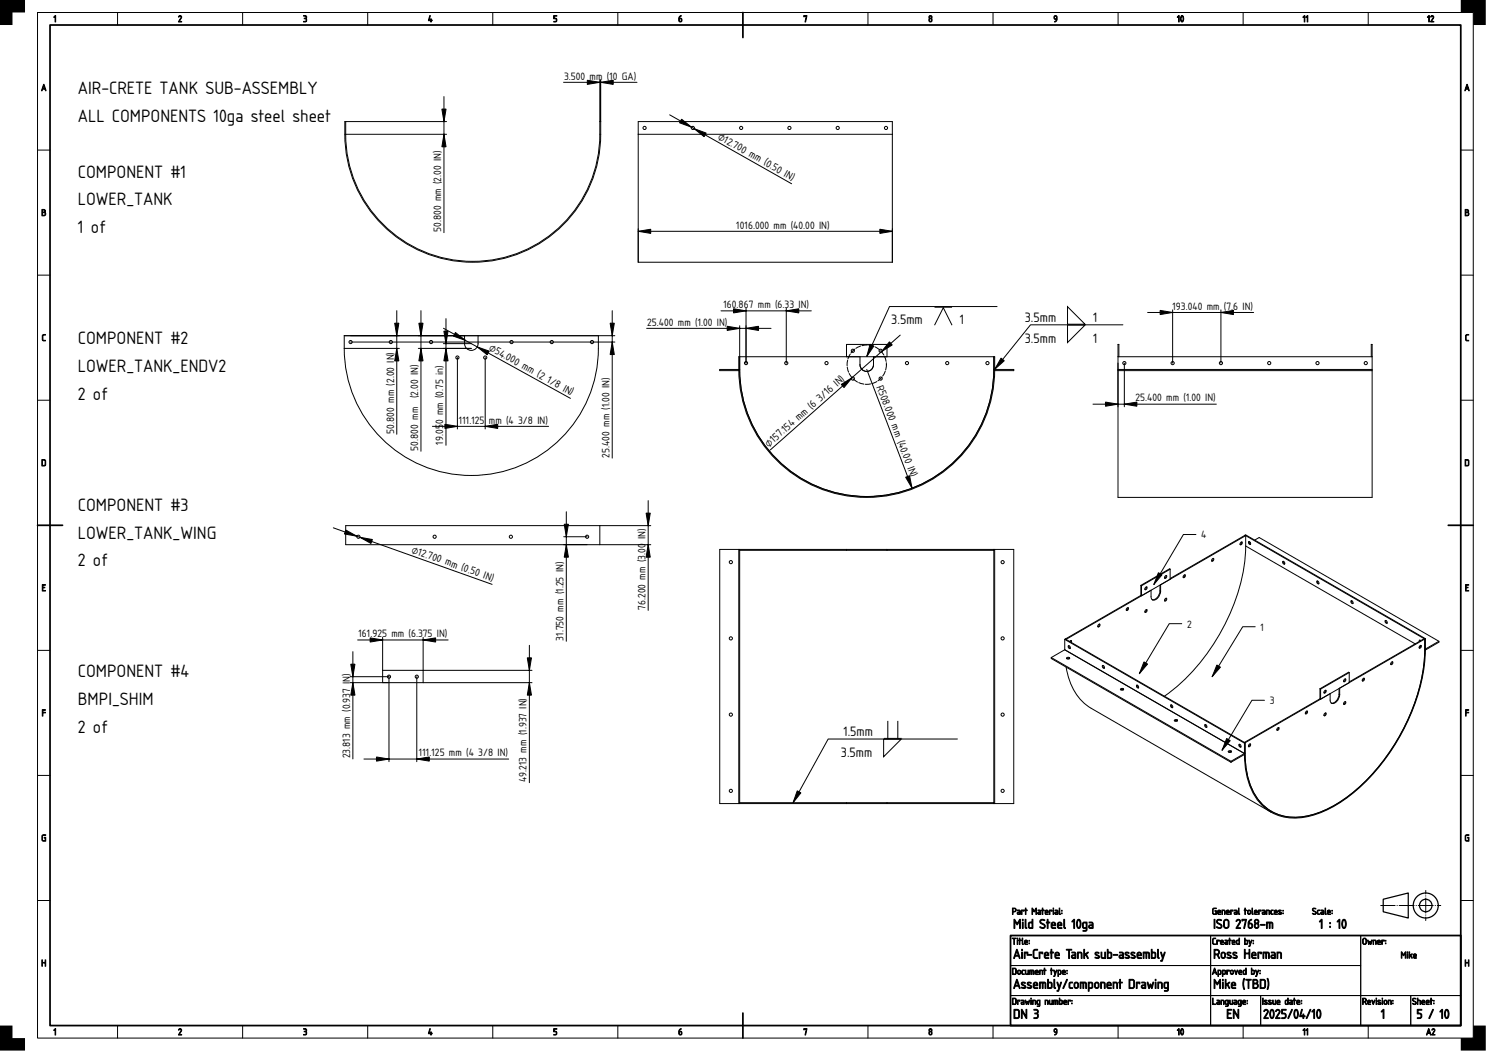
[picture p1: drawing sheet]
<svg xmlns="http://www.w3.org/2000/svg" width="594mm" height="420mm" viewBox="0 0 594 420" stroke-linecap="round" stroke-linejoin="round" font-family="sans-serif">
<defs><g id="words">
<g font-size="6.7">
<text x="31.1" y="37.7">AIR-CRETE TANK SUB-ASSEMBLY</text>
<text x="31.1" y="48.8">ALL COMPONENTS 10ga steel sheet</text>
<text x="31.1" y="71">COMPONENT #1</text>
<text x="31.1" y="82.1">LOWER_TANK</text>
<text x="31.1" y="93.2">1 of</text>
<text x="31.1" y="137.6">COMPONENT #2</text>
<text x="31.1" y="148.7">LOWER_TANK_ENDV2</text>
<text x="31.1" y="159.8">2 of</text>
<text x="31.1" y="204.2">COMPONENT #3</text>
<text x="31.1" y="215.3">LOWER_TANK_WING</text>
<text x="31.1" y="226.4">2 of</text>
<text x="31.1" y="270.8">COMPONENT #4</text>
<text x="31.1" y="281.9">BMPI_SHIM</text>
<text x="31.1" y="293">2 of</text>
</g>
<g font-size="5.1">
<text x="356.3" y="129.7">3.5mm</text>
<text x="383.8" y="129.7">1</text>
<text x="409.7" y="128.6">3.5mm</text>
<text x="437.1" y="128.6">1</text>
<text x="409.7" y="137">3.5mm</text>
<text x="437.1" y="137">1</text>
<text x="337.2" y="294.1">1.5mm</text>
<text x="336.2" y="302.6">3.5mm</text>
</g>
<g font-size="4">
<text x="225.5" y="31.8">3.500 mm (10 GA)</text>
<text x="286.7" y="55.4" transform="rotate(29 286.7 55.4)">⌀12.700 mm (0.50 IN)</text>
<text x="176.4" y="92.8" transform="rotate(-90 176.4 92.8)">50.800 mm (2.00 IN)</text>
<text x="294.3" y="91.4">1016.000 mm (40.00 IN)</text>
<text x="289.2" y="123.2">160.867 mm (6.33 IN)</text>
<text x="468.7" y="123.8">193.040 mm (7.6 IN)</text>
<text x="258.7" y="130.2">25.400 mm (1.00 IN)</text>
<text x="195.2" y="139.9" transform="rotate(29 195.2 139.9)">⌀54.000 mm (2</text>
<text x="218.4" y="152.7" transform="rotate(29 218.4 152.7)">1/8 IN)</text>
<text x="350.3" y="154.7" transform="rotate(69 350.3 154.7)">R508.000 mm (40.00 IN)</text>
<text x="167.2" y="159.3" transform="rotate(-90 167.2 159.3)">(2.00 IN)</text>
<text x="328.1" y="160.7" transform="rotate(-41 328.1 160.7)">3/16 IN)</text>
<text x="453.9" y="160.5">25.400 mm (1.00 IN)</text>
<text x="157.5" y="173.4" transform="rotate(-90 157.5 173.4)">50.800 mm (2.00 IN)</text>
<text x="177.2" y="169.7" transform="rotate(-90 177.2 169.7)">0 mm (0.75 in)</text>
<text x="183.4" y="169.4">111.125</text>
<text x="195.4" y="169.4">mm (4</text>
<text x="207.1" y="169.4">3/8 IN)</text>
<text x="177.2" y="177.8" transform="rotate(-90 177.2 177.8)">19.05</text>
<text x="307.4" y="178.9" transform="rotate(-41 307.4 178.9)">⌀157.154 mm (6</text>
<text x="167.2" y="180.2" transform="rotate(-90 167.2 180.2)">50.800 mm</text>
<text x="243.7" y="182.9" transform="rotate(-90 243.7 182.9)">25.400 mm (1.00 IN)</text>
<text x="258" y="215.6" transform="rotate(-90 258 215.6)">IN)</text>
<text x="480.2" y="215.2">4</text>
<text x="164.3" y="220.9" transform="rotate(20 164.3 220.9)">⌀12.700 mm (0.50 IN)</text>
<text x="258" y="243.8" transform="rotate(-90 258 243.8)">76.200 mm (3.00</text>
<text x="474.5" y="250.9">2</text>
<text x="143.3" y="254.8">161.925 mm (6.375 IN)</text>
<text x="225.3" y="256.1" transform="rotate(-90 225.3 256.1)">31.750 mm (1.25 IN)</text>
<text x="503.9" y="252.1">1</text>
<text x="507.6" y="281.5">3</text>
<text x="140" y="303.2" transform="rotate(-90 140 303.2)">23.813 mm (0.937 IN)</text>
<text x="167.5" y="302.4">111.125 mm (4</text>
<text x="191.2" y="302.4">3/8 IN)</text>
<text x="210.6" y="312.7" transform="rotate(-90 210.6 312.7)">49.213 mm (1.937 IN)</text>
</g>
</g></defs>
<path d="M20 10h564v400h-564zM297 5v10M15 210h10M579 210h10M404 374h180v36h-180zM297 405v10" fill="none" stroke="#000" stroke-width=".7"/>
<g fill="none" stroke="#000" stroke-width=".4">
<path d="M15 5h574v410h-574zM47 5v5M97 5v5M147 5v5M197 5v5M247 5v5M347 5v5M397 5v5M447 5v5M497 5v5M547 5v5M15 60h5"/>
<path d="M584 60h5M15 110h5M584 110h5M15 160h5M584 160h5M346.5 168.3h.1M15 260h5M584 260h5M15 310h5M584 310h5M15 360h5M584 360h5"/>
<path d="M404 374h80v12h-80zM484 374h60v12h-60zM544 374h40v24h-40zM404 398h80v12h-80zM404 386h80v12h-80zM484 398h20v12h-20zM484 386h60v12h-60zM504 398h40v12h-40zM544 398h20v12h-20zM564 398h20v12h-20zM47 410v5M97 410v5"/>
<path d="M147 410v5M197 410v5M247 410v5M347 410v5M397 410v5M447 410v5M497 410v5M547 410v5"/>
</g>
<g fill="#000" stroke="#000" stroke-width=".4">
<path d="M22 6.3l.3 .1-.2 2.4-.1-2.2-.5 .3zM71.5 6.5a.64 .64 0 0 1 .9-.2 .64 .64 0 0 1 .1 .9l-.8 1.4 .9 .2h-1.2l.9-1.7a.44 .44 0 0 0-.2-.6 .44 .44 0 0 0-.6 .4zM121.4 6.2h.2a.83 .83 0 0 1 .9 .3 .83 .83 0 0 1 0 1 .78 .78 0 0 1 0 1.1 .78 .78 0 0 1-1.1 0 .66 .66 0 0 0 1-.5 .66 .66 0 0 0-.8-.7v-.1a.47 .47 0 0 0 .7-.2 .47 .47 0 0 0-.2-.6zM171.8 6.2l.2 .2-.4 1.6h.6l.1-.5 .1 .5 .4 .2-.4 .1-.1 .5-.1-.5-.9-.1zM221.4 6.3h1.2l-1 .2v.8a.8 .8 0 0 1 1 .5 .8 .8 0 0 1-.6 1l-.6-.1 .6-.1a.54 .54 0 0 0 .4-.6 .54 .54 0 0 0-.5-.5h-.5zM321.4 6.2l1.2 .1-.6 2.5 .3-2.3h-.7l-.2 .2zM17.1 133.9l1-.2-.9 .5-.1 1.5 1.1 .6h-.9l-.4-.4zM586.1 133.9l1-.2-.9 .5-.1 1.5 1 .6h-.8l-.4-.4zM16.9 233.7h1.3l-1.1 .3v.8l.8 .1-.8 .1v1l1.1 .3h-1.3zM585.9 233.7h1.2l-1 .3v.8l.8 .1-.8 .1v1l1 .3h-1.2zM16.9 283.7l1.3 .1-1 .2v.7l1 .2-1 .1-.2 1.3zM585.9 283.7l1.3 .1-1.1 .2v.7l1.1 .2-1.1 .1-.1 1.3z"/>
<path d="M16.9 333.9l1.4-.2-1.1 .3-.2 .4 .2 1.6h.8v-1l-.3-.1 .6-.1v1.4l-1 .1-.5-.3zM585.9 333.9l1.3-.2-1 .3-.2 .4 .2 1.6h.8v-1l-.4-.1 .6-.1v1.4l-.9 .1-.5-.3zM16.8 383.7l.2 1h1l.2-.9v2.5l-.2-1.3h-1l-.2 1.3zM585.7 383.7l.3 1h1l.2-.9v2.5l-.2-1.3h-1l-.3 1.3zM22 411.3l.3 .1-.2 2.4-.1-2.2-.5 .3zM71.5 411.4a.64 .64 0 0 1 .9-.1 .64 .64 0 0 1 .1 .9l-.8 1.4 .9 .2h-1.2l.9-1.7a.44 .44 0 0 0-.2-.7 .44 .44 0 0 0-.6 .4zM121.4 411.2h.2a.83 .83 0 0 1 .9 .3 .83 .83 0 0 1 0 1 .78 .78 0 0 1 0 1.1 .78 .78 0 0 1-1.1 0 .66 .66 0 0 0 1-.5 .66 .66 0 0 0-.8-.7v-.1a.47 .47 0 0 0 .7-.2 .47 .47 0 0 0-.2-.6zM171.8 411.2l.2 .2-.4 1.6h.6l.1-.5 .1 .5 .4 .2-.4 .1-.1 .5-.1-.5-.9-.1zM221.4 411.2l1.2 .1-1 .2v.7a.8 .8 0 0 1 1 .6 .8 .8 0 0 1-.6 1l-.6-.1 .6-.1a.54 .54 0 0 0 .4-.6 .54 .54 0 0 0-.5-.5h-.5zM321.4 411.2l1.2 .1-.6 2.5 .3-2.3h-.7l-.2 .2zM552.9 403.6l.4 .1-.2 3.5-.2-3.1-.5 .5-.2-.2z"/>
<path d="M271.7 6.6l.7-.3-.8 1a.75 .75 0 0 1 1.1 .2 .75 .75 0 0 1-.3 1 .75 .75 0 0 1-1-.3zM271.6 7.5v.7a.4 .4 0 0 0 .4 .4 .4 .4 0 0 0 .4-.4l-.1-.6z"/>
<path d="M371.5 8a.5 .5 0 0 0 1 0 .5 .5 0 0 0-1 0zM371.6 6.9a.4 .4 0 0 0 .8 0 .4 .4 0 0 0-.8 0zM371.6 6.4a.65 .65 0 0 1 .9 .1 .65 .65 0 0 1-.1 .9 .76 .76 0 0 1 .2 1.1 .76 .76 0 0 1-1.2 0 .76 .76 0 0 1 .2-1.1l-.3-.6z"/>
<path d="M421.5 6.5a.83 .83 0 0 1 1.1 0 .83 .83 0 0 1 0 1.1l-.3 .8-.7 .4 .8-1a.82 .82 0 0 1-1-.3 .82 .82 0 0 1 .1-1zM421.7 6.6a.55 .55 0 0 0-.1 .7 .55 .55 0 0 0 .8 .1l-.1-.8z"/>
<path d="M471.2 6.3l.2 .1-.1 2.4-.1-2.2-.5 .3zM472.5 6.5l-.3 1 .3 1a1.26 1.26 0 0 0 0-2zM472.3 6.3a1 1 0 0 1 .9 1.5 .64 .64 0 0 1-.2 .8 .64 .64 0 0 1-.8 0l-.3-1.1z"/>
<path d="M521.4 6.3l.3 .1-.2 2.4-.1-2.2-.5 .3zM522.6 6.3l.2 .1-.1 2.4-.1-2.2-.5 .3z"/>
<path d="M571.2 6.3l.2 .1-.1 2.4-.1-2.2-.5 .3zM572.1 6.5a.64 .64 0 0 1 .9-.2 .64 .64 0 0 1 .1 .9l-.8 1.4 .9 .2h-1.2l.9-1.7a.44 .44 0 0 0-.3-.6 .44 .44 0 0 0-.5 .4z"/>
<path d="M17.4 33.7l.9 2.6-.3-.7h-1l-.2 .7-.2-.1zM17.5 34.2l-.4 1.2h.8z"/>
<path d="M586.4 33.7l.9 2.6-.3-.7h-1l-.2 .7-.2-.1zM586.5 34.2l-.4 1.2h.8z"/>
<path d="M16.8 83.8l.6-.1a.8 .8 0 0 1 .7 1.3 .77 .77 0 0 1 .2 .8 .77 .77 0 0 1-.7 .5h-.8zM17 85v1.1h.5a.52 .52 0 0 0 .6-.6 .52 .52 0 0 0-.6-.5zM17 84v.8h.5a.39 .39 0 0 0 .4-.4 .39 .39 0 0 0-.4-.4z"/>
<path d="M585.8 83.8l.6-.1a.8 .8 0 0 1 .7 1.3 .77 .77 0 0 1 .1 .8 .77 .77 0 0 1-.6 .5h-.8zM586 85v1.1h.5a.52 .52 0 0 0 .5-.6 .52 .52 0 0 0-.5-.5zM586 84v.8h.5a.39 .39 0 0 0 .4-.4 .39 .39 0 0 0-.4-.4z"/>
<path d="M17 184v2.1l.8-.1 .2-.4v-1.4zM16.8 183.8l1-.1 .4 .5v1.6l-.4 .5h-1z"/>
<path d="M586 184v2.1l.8-.1 .2-.4v-1.4zM585.7 183.8l1.1-.1 .4 .5v1.6l-.4 .5h-1.1z"/>
<path d="M404.7 375l1.5 .1-.6 .2-.2 2.3-.1-2.3zM406.7 375.8l.2 .1-.1 1.7zM406.6 375.2a.2 .2 0 0 1 .4 0 .2 .2 0 0 1-.4 0zM407.5 375l.3 .8 .5 .1-.5 .1-.2 1.6-.1-1.6-.2-.1 .2-.1zM408.7 375l.2 .2 .1 2.4a1.28 1.28 0 0 1-.4-1.7zM409.9 376.2l-.1 .4h.8l-.2-.5zM409.8 375.9a.64 .64 0 0 1 .8 0 .64 .64 0 0 1 .1 .9h-.9l.1 .5 .9 .2-.7 .1a1.06 1.06 0 0 1-.3-1.7zM411.4 377l.2 .3zM411.4 375.9l.2 .3z"/>
<path d="M405 363.3v1h.6a.52 .52 0 0 0 .4-.6 .52 .52 0 0 0-.5-.4zM404.8 363h.8a.77 .77 0 0 1 .7 .8 .77 .77 0 0 1-.7 .8h-.6l-.2 .9zM406.9 364.9l.1 .4h.7v-.5zM406.8 363.8h.8l.3 .5v1.2l-.8 .1a.52 .52 0 0 1-.5-.5 .52 .52 0 0 1 .5-.5h.6l-.1-.4zM408.4 363.8l1 .1-.1 .4-.7-.3-.1 1.6zM410 363l.2 .8 .5 .1-.5 .1-.2 1.6-.1-1.6-.2-.1 .2-.1zM412.6 363l.8 1.2 .9-1.2v2.6l-.2-.2v-1.8l-.6 1-.7-1v1.8l-.2 .2zM415.1 364.9l.1 .4h.6v-.5zM415 363.8h.8l.3 .5v1.2l-.8 .1a.52 .52 0 0 1-.5-.5 .52 .52 0 0 1 .5-.5h.5v-.4zM416.7 363l.2 .8 .6 .1-.6 .1-.1 1.6-.1-1.6-.3-.1 .3-.1zM418.1 364.2l-.1 .4h.8l-.2-.5zM418 363.9a.64 .64 0 0 1 .9 0 .64 .64 0 0 1 0 .9h-.9l.1 .5 1 .2-.8 .1a1.06 1.06 0 0 1-.3-1.7zM419.6 363.8l1 .1-.2 .4-.6-.3-.2 1.6zM421 363.8l.2 .1-.1 1.7zM421 363.2a.17 .17 0 0 1 .3 0 .17 .17 0 0 1-.3 0zM422 364.9l.1 .4h.6v-.5zM421.8 363.8h.9l.3 .5-.1 1.2-.7 .1a.52 .52 0 0 1-.5-.5 .52 .52 0 0 1 .5-.5h.5v-.4zM423.5 363l.2 .2 .1 2.4a1.28 1.28 0 0 1-.4-1.7zM424.4 365l.2 .3zM424.4 364l.2 .2z"/>
<path d="M406.4 379.5l.3 .1 1.1 3.3-.2 .3-.4-.9h-1.3l-.4 .9-.3-.2zM406.5 380.2l-.5 1.7h1.1zM408.5 380.7l.3 .1-.2 2.4zM408.4 379.8a.25 .25 0 0 1 .5 0 .25 .25 0 0 1-.5 0zM409.5 380.7l1.4 .1-.1 .5-.2-.3h-.8l-.2 2.2zM410.6 381.6l1.8 .1-1.6 .2zM413.3 379.7l1.5-.2v.3l-1 .1-.4 .3v2.1l.3 .5h1l.1 .3h-1.2l-.5-.4-.1-2.3zM415.5 380.7l1.4 .1-.2 .5-.2-.3h-.7l-.2 2.2zM417.9 381.2l-.1 .5h1.1a.58 .58 0 0 0-.2-.7 .58 .58 0 0 0-.8 .2zM417.8 380.8a.92 .92 0 0 1 1.2 0 .92 .92 0 0 1 .1 1.3h-1.3l.2 .7 1.3 .2-1.1 .2a1.46 1.46 0 0 1-.4-2.4zM420.2 379.6l.3 .1v.9l.8 .2-.8 .2-.2 2.2-.1-2.2-.4-.2 .4-.2zM422.2 381.2l-.1 .5h1.1a.58 .58 0 0 0-.3-.7 .58 .58 0 0 0-.7 .2zM422 380.8a.92 .92 0 0 1 1.3 0 .92 .92 0 0 1 .1 1.3h-1.3l.1 .7 1.4 .2-1.2 .2a1.46 1.46 0 0 1-.4-2.4zM426.3 379.5l2.2 .2-.9 .1-.2 3.4-.2-3.4h-.9zM428.7 382.2l.2 .6h.9v-.7zM428.5 380.6h1.1l.5 .6v1.9l-1.1 .1a.74 .74 0 0 1-.7-.8 .74 .74 0 0 1 .7-.7h.8l-.1-.5-1.2-.3zM430.8 380.6h.1a1.16 1.16 0 0 1 1.7 .7l-.2 1.9-.2-2-1.1-.2-.2 2.2zM433.3 379.6l.3 .1v1.9l1.5-.9-.8 .8 .8 1.6h-.3l-.8-1.4-.4 .3v1.1h-.3zM437.9 380.8l.1-.1a.69 .69 0 0 1 .8-.2 .69 .69 0 0 1 .4 .6 .56 .56 0 0 0-.6-.2 .56 .56 0 0 0-.5 .5l1.1 .5a.83 .83 0 0 1-.2 1.4 .83 .83 0 0 1-1.2-.6h.2a.65 .65 0 0 0 .7 .2 .65 .65 0 0 0 .5-.5l-1.3-.7zM440.2 380.7l.3 .1v1.8l.4 .2h.7v-2h.4l-.1 2.3-1 .1a1.1 1.1 0 0 1-.7-1.7zM443 381v1.8h.7a1.22 1.22 0 0 0 0-1.8zM442.7 379.5l.3 .2v.9h1l.5 .5v1.6l-.4 .4-1.4-.1zM445.1 381.6l1.8 .1-1.7 .2zM447.8 382.2l.1 .6h.9v-.7zM447.6 380.6h1.1l.5 .6v1.9l-1.2 .1a.74 .74 0 0 1-.7-.8 .74 .74 0 0 1 .8-.7h.7v-.5l-1.2-.3zM449.9 380.8l.1-.1a.69 .69 0 0 1 .8-.2 .69 .69 0 0 1 .4 .6 .56 .56 0 0 0-.6-.2 .56 .56 0 0 0-.5 .5l1.1 .5a.83 .83 0 0 1-.2 1.4 .83 .83 0 0 1-1.2-.6h.2a.65 .65 0 0 0 .7 .2 .65 .65 0 0 0 .5-.5l-1.3-.7zM452.3 380.8l.1-.1a.69 .69 0 0 1 .7-.2 .69 .69 0 0 1 .5 .6h-.1a.56 .56 0 0 0-.6-.2 .56 .56 0 0 0-.4 .5l1 .5a.83 .83 0 0 1-.2 1.4 .83 .83 0 0 1-1.2-.6h.2a.65 .65 0 0 0 .7 .2 .65 .65 0 0 0 .5-.5l-1.2-.7zM455 381.2l-.1 .5h1.1a.58 .58 0 0 0-.3-.7 .58 .58 0 0 0-.7 .2zM454.8 380.8a.92 .92 0 0 1 1.3 0 .92 .92 0 0 1 .1 1.3h-1.3l.1 .7 1.4 .2-1.2 .2a1.46 1.46 0 0 1-.4-2.4zM457.1 380.6h1.7a1.08 1.08 0 0 1 .8 1.6l-.2 1-.2-2-.7-.2v2l-.3 .1-.1-2.1h-.7v2l-.3 .1zM460.6 381v1.8h.7a1.22 1.22 0 0 0 0-1.8zM460.3 379.5l.3 .2v.9h1l.5 .5v1.6l-.4 .4-1.4-.1zM462.8 379.6l.3 .1v2.9l.3 .3a.46 .46 0 0 1-.7 .1 .46 .46 0 0 1 .1-.7zM464 380.7l.3 .1 .6 1.7 .6-1.7h.3l-1.3 3.5-.5-.2 .4-.1 .3-1z"/>
<path d="M405.4 367.6h.3l.9 1.6 1-1.6h.3v3.5l-.3-.1v-2.7l-1 1.4-.9-1.4v2.7l-.3 .1zM408.8 368.7l.3 .1-.2 2.4zM408.7 367.8a.25 .25 0 0 1 .5 0 .25 .25 0 0 1-.5 0zM409.9 367.6l.3 .1v2.9l.3 .3a.46 .46 0 0 1-.7 .1 .46 .46 0 0 1 0-.7zM411.6 369a1.05 1.05 0 0 0-.2 1.3 1.05 1.05 0 0 0 1.2 .5v-1.8zM411.3 368.9l1.3-.3v-.9l.3-.2v3.6l-1.2 .1-.5-.4zM416 367.8a1.18 1.18 0 0 1 1.7 .2h-.4a.67 .67 0 0 0-1-.1 .67 .67 0 0 0 .1 1.1l.9 .4a1.07 1.07 0 0 1 .2 1.7 1.07 1.07 0 0 1-1.7-.3l.1-.3a.78 .78 0 0 0 1.1 .4 .78 .78 0 0 0 .4-1l-1.6-1zM418.7 367.6l.3 .1v.9l.8 .2-.8 .2-.2 2.2-.1-2.2-.4-.2 .4-.2zM420.7 369.2l-.1 .5h1.1a.58 .58 0 0 0-.3-.7 .58 .58 0 0 0-.7 .2zM420.5 368.8a.92 .92 0 0 1 1.3 0 .92 .92 0 0 1 .1 1.3h-1.3l.1 .7 1.4 .2-1.2 .2a1.46 1.46 0 0 1-.4-2.4zM423.2 369.2l-.1 .5h1.1a.58 .58 0 0 0-.3-.7 .58 .58 0 0 0-.7 .2zM423 368.8a.92 .92 0 0 1 1.3 0 .92 .92 0 0 1 .1 1.3h-1.3l.1 .7 1.4 .2-1.2 .2a1.46 1.46 0 0 1-.4-2.4zM425.3 367.6l.3 .1v2.9l.3 .3a.46 .46 0 0 1-.7 .1 .46 .46 0 0 1 .1-.7zM429.3 367.6l.3 .1-.2 3.5-.1-3.1-.5 .5-.3-.2zM431.1 367.9l-.4 1.4a1.22 1.22 0 0 0 .7 1.5l.4-1.5a1.18 1.18 0 0 0-.7-1.4zM430.9 367.6a1.35 1.35 0 0 1 1.3 2 1 1 0 0 1-.3 1.2 1 1 0 0 1-1.2 .1l-.4-1.7zM433.2 369.1l-.1 1.5 1.1 .2v-1.8zM433 368.8l.5-.2 1.1 .2-.1 3.2-.6 .3h-.9v-.3a.81 .81 0 0 0 1.1-.8 1.23 1.23 0 0 1-1.3-.5 1.23 1.23 0 0 1 0-1.4zM435.6 370.2l.2 .6h.9v-.7zM435.4 368.6h1.1l.5 .6v1.9l-1.1 .1a.74 .74 0 0 1-.7-.8 .74 .74 0 0 1 .7-.7h.8l-.1-.5-1.2-.3z"/>
<path d="M484.9 375.2l1.1-.2-1 .5v1.4l1 .7h-.8l-.4-.4zM486.5 375.8l1 .1-.2 .4-.6-.3-.2 1.6zM488.2 376.2l-.1 .4h.8l-.2-.5zM488.1 375.9a.64 .64 0 0 1 .8 0 .64 .64 0 0 1 .1 .9h-.9l.1 .5 1 .2-.8 .1a1.06 1.06 0 0 1-.3-1.7zM489.9 376.9l.1 .4h.6v-.5zM489.7 375.8h.9l.3 .5-.1 1.2-.7 .1a.52 .52 0 0 1-.5-.5 .52 .52 0 0 1 .5-.5h.5v-.4zM491.5 375l.2 .8 .5 .1-.5 .1-.1 1.6-.2-1.6-.2-.1 .2-.1zM492.9 376.2l-.1 .4h.8l-.3-.5zM492.7 375.9a.64 .64 0 0 1 .9 0 .64 .64 0 0 1 .1 .9h-.9l.1 .5 .9 .2-.8 .1a1.06 1.06 0 0 1-.3-1.7zM494.6 376.1l-.1 .9a.41 .41 0 0 0 .4 .3 .41 .41 0 0 0 .4-.3v-1zM494.4 376l.9-.2 .2-.8v2.6h-.9l-.3-.3zM497.8 376v1.3h.7l.1-1.1zM497.6 375l.2 .8 1 .3v1l-.3 .5-.9-.1zM499.3 375.8l.6 1.3 .4-1.2h.2l-.9 2.5-.4-.1 .5-.8zM500.9 377l.2 .3zM500.9 375.9l.2 .3z"/>
<path d="M485.4 367.6l.3 .1-.2 3.5zM486.6 367.8a1.18 1.18 0 0 1 1.7 .2h-.3a.67 .67 0 0 0-1.1-.1 .67 .67 0 0 0 .2 1.1l.9 .4a1.07 1.07 0 0 1 .1 1.7 1.07 1.07 0 0 1-1.6-.3l.1-.3a.78 .78 0 0 0 1 .4 .78 .78 0 0 0 .4-1l-1.5-1zM489.8 368l-.3 2.2a.75 .75 0 0 0 .8 .6 .75 .75 0 0 0 .7-.7v-1.5a.75 .75 0 0 0-.4-.7 .75 .75 0 0 0-.8 .1zM489.5 367.8a1.1 1.1 0 0 1 1.2-.2 1.1 1.1 0 0 1 .7 1v1.5a1.1 1.1 0 0 1-1.1 1.1 1.1 1.1 0 0 1-1.1-1.1v-1.8zM494.4 367.8a.92 .92 0 0 1 1.2-.1 .92 .92 0 0 1 .2 1.2l-1.2 2h1.2l.1 .3h-1.7l1.3-2.4a.63 .63 0 0 0-.3-.9 .63 .63 0 0 0-.9 .5l-.2-.2zM496.5 367.5l1.8 .2-.9 3.5-.2-.2 .7-3.1h-1.1l-.1 .3zM499.4 368l1-.4-1.1 1.4a1.07 1.07 0 0 1 1.5 1.1 1.07 1.07 0 0 1-1.6 .8l-.2-1.8zM499.3 369.3v1a.57 .57 0 0 0 .6 .5 .57 .57 0 0 0 .5-.5l-.1-.8zM501.7 370a.7 .7 0 0 0 1.4 0 .7 .7 0 0 0-1.4 0zM501.8 368.4a.57 .57 0 0 0 1.1 0 .57 .57 0 0 0-1.1 0zM501.8 367.7a.93 .93 0 0 1 1.3 .1 .93 .93 0 0 1-.2 1.4 1.09 1.09 0 0 1 .3 1.6 1.09 1.09 0 0 1-1.7 0 1.09 1.09 0 0 1 .3-1.6l-.3-.8zM504 369.6l1.8 .1-1.7 .2zM506.4 368.6h1.7a1.08 1.08 0 0 1 .8 1.6l-.2 1-.2-2-.7-.2v2l-.3 .1-.1-2.1h-.7v2l-.3 .1z"/>
<path d="M484.9 363.2l1.4-.2-1.1 .3-.2 .4 .2 1.6h.8v-1l-.3-.1 .6-.1v1.4l-1 .1-.5-.3zM487.1 364.2l-.1 .4h.8l-.2-.5zM487 363.9a.64 .64 0 0 1 .8 0 .64 .64 0 0 1 .1 .9h-.9l.1 .5 .9 .2-.7 .1a1.06 1.06 0 0 1-.3-1.7zM488.5 363.8h.1a.85 .85 0 0 1 1 .1 .85 .85 0 0 1 .2 1l-.1 .7-.2-1.4-.8-.2-.2 1.5zM490.5 364.2v.4h.7l-.2-.5zM490.4 363.9a.64 .64 0 0 1 .9 0 .64 .64 0 0 1 .1 .9h-.9l.1 .5 .9 .2-.8 .1a1.06 1.06 0 0 1-.3-1.7zM492 363.8l1 .1-.1 .4-.7-.3-.1 1.6zM493.7 364.9l.1 .4h.6v-.5zM493.5 363.8h.8l.3 .5v1.2l-.8 .1a.52 .52 0 0 1-.5-.5 .52 .52 0 0 1 .5-.5h.6v-.4zM495.1 363l.3 .2 .1 2.4a1.28 1.28 0 0 1-.4-1.7zM497.7 363l.2 .8 .5 .1-.5 .1-.1 1.6-.1-1.6-.3-.1 .3-.1zM499.1 364.1l-.1 .9a.4 .4 0 0 0 .4 .3 .4 .4 0 0 0 .4-.4l-.1-.8zM499 363.9a.64 .64 0 0 1 1 .5v.6a.64 .64 0 0 1-.6 .6 .64 .64 0 0 1-.7-.7zM500.5 363l.2 .2 .2 2.4a1.28 1.28 0 0 1-.4-1.7zM501.7 364.2v.4h.7l-.2-.5zM501.6 363.9a.64 .64 0 0 1 .9 0 .64 .64 0 0 1 .1 .9h-.9l.1 .5 .9 .2-.8 .1a1.06 1.06 0 0 1-.3-1.7zM503.2 363.8l1 .1-.1 .4-.7-.3-.1 1.6zM504.9 364.9l.1 .4h.6v-.5zM504.7 363.8h.8l.3 .5v1.2l-.8 .1a.52 .52 0 0 1-.5-.5 .52 .52 0 0 1 .5-.5h.6v-.4zM506.3 363.8h.1a.85 .85 0 0 1 1 .1 .85 .85 0 0 1 .2 1l-.2 .7-.1-1.4-.8-.2-.2 1.5zM508.1 363.9l.8-.1 .1 .2a.52 .52 0 0 0-.6 0 .52 .52 0 0 0-.2 .6l.1 .6 .7 .3a.78 .78 0 0 1-1-.2 .78 .78 0 0 1 0-1zM509.7 364.2l-.1 .4h.8l-.2-.5zM509.6 363.9a.64 .64 0 0 1 .9 0 .64 .64 0 0 1 .1 .9h-1l.2 .5 .9 .2-.8 .1a1.06 1.06 0 0 1-.3-1.7zM511.2 363.9l1 .1-.9 .2 .8 .5a.55 .55 0 0 1-.1 .9 .55 .55 0 0 1-.8-.4l.9-.1-.9-.6zM512.8 365l.2 .3zM512.8 364l.2 .2z"/>
<path d="M524.8 363.2h1.2l-.2 .1a.47 .47 0 0 0-.7 0 .47 .47 0 0 0 .1 .7l.6 .3a.69 .69 0 0 1 .1 1.2 .69 .69 0 0 1-1.1-.4h.1a.52 .52 0 0 0 .7 .3 .52 .52 0 0 0 .2-.7l-1-.6zM526.7 363.9l.8-.1 .1 .2a.52 .52 0 0 0-.6 0 .52 .52 0 0 0-.1 .6v.6l.7 .3a.78 .78 0 0 1-1-.2 .78 .78 0 0 1 0-1zM528.3 364.9l.1 .4h.6v-.5zM528.1 363.8h.8l.3 .5v1.2l-.8 .1a.52 .52 0 0 1-.4-.5 .52 .52 0 0 1 .5-.5h.5v-.4zM529.8 363l.2 .2 .1 2.4a1.28 1.28 0 0 1-.4-1.7zM531 364.2l-.1 .4h.8l-.2-.5zM530.9 363.9a.64 .64 0 0 1 .8 0 .64 .64 0 0 1 .1 .9h-.9l.1 .5 .9 .2-.8 .1a1.06 1.06 0 0 1-.2-1.7zM532.4 365l.2 .3zM532.4 364l.2 .2z"/>
<path d="M528.2 367.6l.4 .1-.2 3.5-.2-3.1-.5 .5-.2-.2zM531.6 370.3h.3v.4h-.3zM531.6 368.8h.3v.4h-.3zM535.3 367.6l.4 .1-.2 3.5-.2-3.1-.5 .5-.2-.2zM537.2 367.9l-.5 1.4a1.22 1.22 0 0 0 .8 1.5l.4-1.5a1.18 1.18 0 0 0-.7-1.4zM536.9 367.6a1.35 1.35 0 0 1 1.3 2 1 1 0 0 1-.2 1.2 1 1 0 0 1-1.2 .1l-.4-1.7z"/>
<path d="M545.2 375.4l-.2 1.5a.52 .52 0 0 0 .5 .4 .52 .52 0 0 0 .5-.5v-1.3zM545 375.2a.77 .77 0 0 1 .8-.1 .77 .77 0 0 1 .5 .7v1a.77 .77 0 0 1-.8 .8 .77 .77 0 0 1-.8-.7zM546.8 375.8l.5 1.2 .3-.7 .4 .7 .5-1.2-.4 1.8-.5-.8-.4 .8zM548.9 375.8h.1a.85 .85 0 0 1 1 .1 .85 .85 0 0 1 .2 1l-.1 .7-.2-1.4-.7-.2-.3 1.5zM551 376.2l-.1 .4h.8l-.2-.5zM550.9 375.9a.64 .64 0 0 1 .8 0 .64 .64 0 0 1 .1 .9h-.9l.1 .5 .9 .2-.8 .1a1.06 1.06 0 0 1-.2-1.7zM552.4 375.8l1 .1-.1 .4-.7-.3-.1 1.6zM553.9 377l.2 .3zM553.9 375.9l.2 .3z"/>
<path d="M405 387.3v2h.8l.2-.4v-1.4zM404.8 387h1l.5 .5v1.6l-.4 .5h-1.1zM407.2 388.1l-.2 .9a.4 .4 0 0 0 .4 .3 .4 .4 0 0 0 .4-.4l-.1-.8zM407 387.9a.64 .64 0 0 1 1.1 .5v.6a.64 .64 0 0 1-.7 .6 .64 .64 0 0 1-.6-.7zM408.6 387.9l.8-.1 .1 .2a.52 .52 0 0 0-.6 0 .52 .52 0 0 0-.2 .6l.1 .6 .7 .3a.78 .78 0 0 1-1-.2 .78 .78 0 0 1 0-1zM409.9 387.8l.5 1.5h.5v-1.4h.3l-.1 1.7h-.7a1.3 1.3 0 0 1-.5-1.8zM411.7 387.8h.1a1.21 1.21 0 0 1 1.6 .5l-.1 1.3-.2-1.4-.5-.2-.1 1.6-.1-1.6h-.5l-.2 1.6zM414.2 388.2l-.1 .4h.8l-.2-.5zM414.1 387.9a.64 .64 0 0 1 .8 0 .64 .64 0 0 1 .1 .9h-.9l.1 .5 .9 .2-.7 .1a1.06 1.06 0 0 1-.3-1.7zM415.6 387.8h.1a.85 .85 0 0 1 1 .1 .85 .85 0 0 1 .2 1l-.1 .7-.2-1.4-.8-.2-.2 1.5zM417.5 387l.2 .8 .5 .1-.5 .1-.1 1.6-.1-1.6-.3-.1 .3-.1zM420.2 387l.2 .8 .6 .1-.6 .1-.1 1.6-.1-1.6-.3-.1 .3-.1zM421.2 387.8l.7 1.3 .4-1.2h.2l-.9 2.5-.4-.1 .5-.8zM423.2 388v1.3h.6l.1-1.1zM423 387.8a.94 .94 0 0 1 1.3 .8 .94 .94 0 0 1-1.1 1l-.2 .8zM425 388.2l-.1 .4h.8l-.2-.5zM424.9 387.9a.64 .64 0 0 1 .8 0 .64 .64 0 0 1 .1 .9h-.9l.1 .5 1 .2-.8 .1a1.06 1.06 0 0 1-.3-1.7zM426.5 389l.2 .3zM426.5 387.9l.2 .3z"/>
<path d="M406.4 391.5l.3 .1 1.1 3.3-.2 .3-.4-.9h-1.3l-.4 .9-.3-.2zM406.5 392.2l-.5 1.7h1.1zM408.5 392.8l.1-.1a.69 .69 0 0 1 .7-.2 .69 .69 0 0 1 .5 .6h-.1a.56 .56 0 0 0-.6-.2 .56 .56 0 0 0-.4 .5l1 .5a.83 .83 0 0 1-.2 1.4 .83 .83 0 0 1-1.2-.6h.2a.65 .65 0 0 0 .7 .2 .65 .65 0 0 0 .5-.5l-1.2-.7zM410.8 392.8l.1-.1a.69 .69 0 0 1 .8-.2 .69 .69 0 0 1 .4 .6 .56 .56 0 0 0-.6-.2 .56 .56 0 0 0-.5 .5l1.1 .5a.83 .83 0 0 1-.2 1.4 .83 .83 0 0 1-1.2-.6h.2a.65 .65 0 0 0 .7 .2 .65 .65 0 0 0 .5-.5l-1.3-.7zM413.5 393.2l-.1 .5h1.1a.58 .58 0 0 0-.2-.7 .58 .58 0 0 0-.8 .2zM413.4 392.8a.92 .92 0 0 1 1.2 0 .92 .92 0 0 1 .1 1.3h-1.3l.2 .7 1.3 .2-1.1 .2a1.46 1.46 0 0 1-.4-2.4zM415.6 392.6h1.8a1.08 1.08 0 0 1 .7 1.6l-.1 1-.2-2-.8-.2v2l-.3 .1v-2.1h-.8v2l-.3 .1zM419.2 393v1.8h.7a1.22 1.22 0 0 0 0-1.8zM418.9 391.5l.3 .2v.9h1l.4 .5v1.6l-.3 .4-1.5-.1zM421.4 391.6l.3 .1v2.9l.3 .3a.46 .46 0 0 1-.7 .1 .46 .46 0 0 1 0-.7zM422.6 392.7l.3 .1 .5 1.7 .6-1.7h.4l-1.4 3.5-.5-.2 .4-.1 .3-1zM426.5 391.5l.2 .3-1.4 3.2-.3 .2zM427.6 392.8l1-.2 .2 .3a1 1 0 0 0-1.2 1 1 1 0 0 0 1.2 1l-.2 .3a.97 .97 0 0 1-1.1-.3 .97 .97 0 0 1-.1-1.1zM429.9 393.1l-.2 1.2a.57 .57 0 0 0 .6 .5 .57 .57 0 0 0 .5-.6l-.1-1.1zM429.7 392.8a.92 .92 0 0 1 1.5 .6v.9a.91 .91 0 0 1-.9 .9 .91 .91 0 0 1-.9-.9zM431.9 392.6h1.7a1.08 1.08 0 0 1 .8 1.6l-.2 1-.2-2-.7-.2v2l-.3 .1-.1-2.1h-.7v2l-.3 .1zM435.4 393v1.8h1l.1-1.6zM435.1 392.7l.2-.1a1.13 1.13 0 0 1 1.6 .8 1.27 1.27 0 0 1-.7 1.8h-.8v1.1l-.3-.1zM438.1 393.1l-.2 1.2a.57 .57 0 0 0 .6 .5 .57 .57 0 0 0 .5-.6l-.1-1.1zM437.9 392.8a.92 .92 0 0 1 1.5 .6v.9a.91 .91 0 0 1-.9 .9 .91 .91 0 0 1-.9-.9zM440.1 392.6h.1a1.16 1.16 0 0 1 1.6 .7l-.1 1.9-.2-2-1.1-.2-.2 2.2zM442.9 393.2l-.1 .5h1.1a.58 .58 0 0 0-.2-.7 .58 .58 0 0 0-.8 .2zM442.8 392.8a.92 .92 0 0 1 1.2 0 .92 .92 0 0 1 .1 1.3h-1.3l.2 .7 1.3 .2-1.1 .2a1.46 1.46 0 0 1-.4-2.4zM445 392.6h.1a1.16 1.16 0 0 1 1.7 .7l-.2 1.9-.2-2-1.1-.2-.2 2.2zM447.7 391.6l.3 .1v.9l.7 .2-.7 .2-.2 2.2-.2-2.2-.4-.2 .4-.2zM451.7 391.9v2.9h1.2l.3-.5v-2.1l-.4-.3zM451.4 391.6l1.5-.1 .6 .7v2.4l-.6 .6-1.5-.1zM454.3 392.7l1.4 .1-.1 .5-.2-.3h-.8l-.2 2.2zM456.7 394.2l.1 .6h.9v-.7zM456.5 392.6h1.1l.5 .6v1.9l-1.2 .1a.74 .74 0 0 1-.7-.8 .74 .74 0 0 1 .8-.7h.7v-.5l-1.2-.3zM458.7 392.7l.3 .1 .4 1.6 .5-1 .5 1 .5-1.6 .3-.1-.6 2.4-.3-.1-.4-1-.6 1.2zM461.9 392.7l.3 .1-.2 2.4zM461.8 391.8a.25 .25 0 0 1 .5 0 .25 .25 0 0 1-.5 0zM462.9 392.6h.1a1.16 1.16 0 0 1 1.7 .7l-.2 1.9-.2-2-1.1-.2-.2 2.2zM465.8 393.1l-.1 1.5 1.1 .2v-1.8zM465.5 392.8l.5-.2 1.1 .2-.1 3.2-.6 .3h-.9v-.3a.81 .81 0 0 0 1.2-.8 1.23 1.23 0 0 1-1.4-.5 1.23 1.23 0 0 1 0-1.4z"/>
<path d="M484.8 399l.2 .1v2.2l1 .3h-1.2zM486.7 400.9l.1 .4h.6v-.5zM486.5 399.8h.9l.3 .5-.1 1.2-.7 .1a.52 .52 0 0 1-.5-.5 .52 .52 0 0 1 .5-.5h.5v-.4zM488.1 399.8h.1a.85 .85 0 0 1 1 .1 .85 .85 0 0 1 .2 1l-.1 .7-.2-1.4-.8-.2-.2 1.5zM490.2 400.1l-.1 1.1 .8 .1v-1.3zM490 399.9h1.1v2.2l-1.1 .2 .8-.3 .1-.4a.87 .87 0 0 1-1.1-.3 .87 .87 0 0 1 0-1zM491.6 399.8l.5 1.5h.5v-1.4h.3l-.1 1.7h-.7a1.3 1.3 0 0 1-.5-1.8zM493.6 400.9l.1 .4h.6v-.5zM493.4 399.8h.8l.3 .5v1.2l-.8 .1a.52 .52 0 0 1-.5-.5 .52 .52 0 0 1 .5-.5h.6v-.4zM495.3 400.1l-.1 1.1 .8 .1v-1.3zM495.1 399.9h1.1v2.2l-1.1 .2 .9-.3v-.4a.87 .87 0 0 1-1-.3 .87 .87 0 0 1 0-1zM497.1 400.2l-.1 .4h.8l-.3-.5zM496.9 399.9a.64 .64 0 0 1 .9 0 .64 .64 0 0 1 .1 .9h-.9l.1 .5 .9 .2-.8 .1a1.06 1.06 0 0 1-.3-1.7zM498.5 401l.2 .3zM498.5 399.9l.2 .3z"/>
<path d="M485.5 387l.8 2.6-.3-.7h-.9l-.2 .7-.2-.1zM485.6 387.5l-.4 1.2h.8zM487.1 388v1.3h.7l.1-1.1zM486.9 387.8a.94 .94 0 0 1 1.3 .8 .94 .94 0 0 1-1.1 1l-.1 .8zM488.9 388v1.3h.7l.1-1.1zM488.7 387.8a.94 .94 0 0 1 1.3 .8 .94 .94 0 0 1-1.1 1l-.1 .8zM490.5 387.8l1 .1-.2 .4-.6-.3-.2 1.6zM492.2 388.1l-.1 .9a.4 .4 0 0 0 .4 .3 .4 .4 0 0 0 .4-.4l-.1-.8zM492.1 387.9a.64 .64 0 0 1 1 .5v.6a.64 .64 0 0 1-.6 .6 .64 .64 0 0 1-.6-.7zM493.6 387.8l.6 1.3 .4-1.2h.2l-.6 1.7zM495.6 388.2l-.1 .4h.8l-.3-.5zM495.4 387.9a.64 .64 0 0 1 .9 0 .64 .64 0 0 1 .1 .9h-.9l.1 .5 .9 .2-.8 .1a1.06 1.06 0 0 1-.3-1.7zM497.3 388.1l-.1 .9a.41 .41 0 0 0 .4 .3 .41 .41 0 0 0 .4-.3v-1zM497.1 388l.9-.2 .2-.8v2.6h-.9l-.3-.3zM500.5 388v1.3h.7l.1-1.1zM500.3 387l.2 .8 1 .3v1l-.3 .5-.9-.1zM501.9 387.8l.7 1.3 .4-1.2h.2l-.9 2.5-.4-.1 .5-.8zM503.6 389l.2 .3zM503.6 387.9l.2 .3z"/>
<path d="M485.7 379.9v1.5a.96 .96 0 0 0 1.1-.1 .96 .96 0 0 0 .3-1l-.4-.4zM485.4 379.6l1.1-.1a1.1 1.1 0 0 1 1.1 .9 1.1 1.1 0 0 1-.7 1.2l.6 1.5-1-1.4h-.8v1.3l-.3 .1zM488.7 381.1l-.2 1.2a.57 .57 0 0 0 .6 .5 .57 .57 0 0 0 .5-.6l-.2-1.1zM488.4 380.8a.92 .92 0 0 1 1.5 .6v.9a.91 .91 0 0 1-.9 .9 .91 .91 0 0 1-.9-.9zM490.7 380.8l.1-.1a.69 .69 0 0 1 .7-.2 .69 .69 0 0 1 .5 .6h-.1a.56 .56 0 0 0-.6-.2 .56 .56 0 0 0-.4 .5l1 .5a.83 .83 0 0 1-.2 1.4 .83 .83 0 0 1-1.2-.6h.2a.65 .65 0 0 0 .7 .2 .65 .65 0 0 0 .5-.5l-1.2-.7zM493 380.8l.1-.1a.69 .69 0 0 1 .8-.2 .69 .69 0 0 1 .4 .6 .56 .56 0 0 0-.6-.2 .56 .56 0 0 0-.5 .5l1.1 .5a.83 .83 0 0 1-.2 1.4 .83 .83 0 0 1-1.2-.6h.2a.65 .65 0 0 0 .7 .2 .65 .65 0 0 0 .5-.5l-1.3-.7zM497.5 379.6l.3 .1v1.3h1.5v-1.3l.3-.1v3.5l-.3-.1v-1.7h-1.5v1.7l-.3 .1zM500.8 381.2l-.1 .5h1.1a.58 .58 0 0 0-.2-.7 .58 .58 0 0 0-.8 .2zM500.7 380.8a.92 .92 0 0 1 1.2 0 .92 .92 0 0 1 .1 1.3h-1.3l.2 .7 1.3 .2-1.1 .2a1.46 1.46 0 0 1-.4-2.4zM502.9 380.7l1.4 .1-.1 .5-.2-.3h-.8l-.2 2.2zM505 380.6h1.7a1.08 1.08 0 0 1 .8 1.6l-.2 1-.2-2-.7-.2v2l-.3 .1-.1-2.1h-.7v2l-.3 .1zM508.5 382.2l.1 .6h.9v-.7zM508.3 380.6h1.1l.5 .6v1.9l-1.2 .1a.74 .74 0 0 1-.7-.8 .74 .74 0 0 1 .8-.7h.7v-.5l-1.2-.3zM510.6 380.6h.1a1.16 1.16 0 0 1 1.6 .7l-.1 1.9-.2-2-1.1-.2-.2 2.2z"/>
<path d="M485.4 391.6h.3l.9 1.6 1-1.6h.3v3.5l-.3-.1v-2.7l-1 1.4-.9-1.4v2.7l-.3 .1zM488.8 392.7l.3 .1-.2 2.4zM488.7 391.8a.25 .25 0 0 1 .5 0 .25 .25 0 0 1-.5 0zM489.9 391.6l.3 .1v1.9l1.4-.9-.7 .8 .7 1.6h-.3l-.7-1.4-.4 .3-.1 1.1h-.2zM492.7 393.2l-.1 .5h1.1a.58 .58 0 0 0-.3-.7 .58 .58 0 0 0-.7 .2zM492.5 392.8a.92 .92 0 0 1 1.3 0 .92 .92 0 0 1 .1 1.3h-1.3l.1 .7 1.4 .2-1.2 .2a1.46 1.46 0 0 1-.4-2.4zM497.3 391.2h.2a7.3 7.3 0 0 0 0 4.3 4.2 4.2 0 0 1-.3-4.3zM498.1 391.5l2.1 .2-.9 .1-.2 3.4-.1-3.4h-.9zM500.9 391.6l.9-.1a.93 .93 0 0 1 1 .6 .93 .93 0 0 1-.2 1 1.11 1.11 0 0 1 .5 1.2 1.11 1.11 0 0 1-1 .9l-1.2-.1zM501.2 393.4v1.5h.8a.74 .74 0 0 0 .7-.8 .74 .74 0 0 0-.7-.7zM501.2 391.9v1.1h.8a.56 .56 0 0 0 .5-.6 .56 .56 0 0 0-.5-.5zM504.1 391.9v2.9h1.2l.3-.5v-2.1l-.4-.3zM503.8 391.6l1.5-.1 .6 .7v2.4l-.6 .6-1.5-.1zM506.6 391.2a3.3 3.3 0 0 1 .6 3.4l-.3 .8-.3 .1a7.3 7.3 0 0 0 0-4.3z"/>
<path d="M560.2 380.5l.9 1.2 .9-1.2v2.6l-.2-.2v-1.8l-.7 1-.6-1v1.8l-.3 .2zM562.6 381.3l.2 .1-.1 1.7zM562.5 380.7a.2 .2 0 0 1 .4 0 .2 .2 0 0 1-.4 0zM563.3 380.5l.3 1.4 1-.6-.5 .6 .5 1.2-.7-1.1-.5 1.1zM565.3 381.7v.4h.7l-.2-.5zM565.2 381.4a.64 .64 0 0 1 .9 0 .64 .64 0 0 1 .1 .9h-.9l.1 .5 .9 .2-.8 .1a1.06 1.06 0 0 1-.3-1.7z"/>
<path d="M564.8 399.2h1.2l-.2 .1a.47 .47 0 0 0-.7 0 .47 .47 0 0 0 .1 .7l.6 .3a.69 .69 0 0 1 .1 1.2 .69 .69 0 0 1-1.1-.4h.1a.52 .52 0 0 0 .7 .3 .52 .52 0 0 0 .2-.7l-1-.6zM566.7 399l.2 .8 1 .3v1.4l-.3-1.3-.2-.2h-.5v1.4l-.2 .1zM568.7 400.2l-.1 .4h.8l-.2-.5zM568.6 399.9a.64 .64 0 0 1 .8 0 .64 .64 0 0 1 .1 .9h-.9l.1 .5 .9 .2-.7 .1a1.06 1.06 0 0 1-.3-1.7zM570.4 400.2v.4h.7l-.2-.5zM570.3 399.9a.64 .64 0 0 1 .9 0 .64 .64 0 0 1 .1 .9h-.9l.1 .5 .9 .2-.8 .1a1.06 1.06 0 0 1-.3-1.7zM572 399l.2 .8 .6 .1-.6 .1-.1 1.6-.1-1.6-.3-.1 .3-.1zM573.1 401l.2 .3zM573.1 399.9l.2 .3z"/>
<path d="M271.7 411.6l.7-.4-.8 1.1a.75 .75 0 0 1 1.1 .2 .75 .75 0 0 1-.3 1 .75 .75 0 0 1-1-.3zM271.6 412.5v.7a.4 .4 0 0 0 .4 .4 .4 .4 0 0 0 .4-.4l-.1-.6z"/>
<path d="M371.5 413a.5 .5 0 0 0 1 0 .5 .5 0 0 0-1 0zM371.6 411.9a.4 .4 0 0 0 .8 0 .4 .4 0 0 0-.8 0zM371.6 411.4a.65 .65 0 0 1 .9 0 .65 .65 0 0 1-.1 1 .76 .76 0 0 1 .2 1.1 .76 .76 0 0 1-1.2 0 .76 .76 0 0 1 .2-1.1l-.3-.6z"/>
<path d="M405 399.3v2h.8l.2-.4v-1.4zM404.8 399h1l.5 .5v1.6l-.4 .5h-1.1zM406.8 399.8l1 .1-.1 .4-.7-.3-.1 1.6zM408.5 400.9l.1 .4h.6v-.5zM408.3 399.8h.9l.3 .5-.1 1.2-.7 .1a.52 .52 0 0 1-.5-.5 .52 .52 0 0 1 .5-.5h.5v-.4zM409.9 399.8l.5 1.2 .3-.7 .4 .7 .5-1.2-.4 1.8-.5-.8-.4 .8zM412.1 399.8l.2 .1-.1 1.7zM412.1 399.2a.17 .17 0 0 1 .3 0 .17 .17 0 0 1-.3 0zM412.8 399.8h.1a.85 .85 0 0 1 1 .1 .85 .85 0 0 1 .2 1l-.1 .7-.2-1.4-.8-.2-.2 1.5zM414.8 400.1v1.1l.7 .1v-1.3zM414.7 399.9h1.1v2.2l-1.1 .2 .8-.3v-.4a.87 .87 0 0 1-1-.3 .87 .87 0 0 1 0-1zM417.8 399.8h.1a.85 .85 0 0 1 1 .1 .85 .85 0 0 1 .2 1l-.2 .7-.1-1.4-.8-.2-.2 1.5zM419.5 399.8l.5 1.5h.5v-1.4h.3l-.1 1.7h-.7a1.3 1.3 0 0 1-.5-1.8zM421.2 399.8h.1a1.21 1.21 0 0 1 1.7 .5l-.1 1.3-.2-1.4-.5-.2-.1 1.6-.1-1.6h-.6l-.1 1.6zM423.7 400v1.3h.7l.1-1.1zM423.5 399l.2 .8 1 .3 .1 1-.4 .5-.9-.1zM425.5 400.2l-.1 .4h.8l-.2-.5zM425.4 399.9a.64 .64 0 0 1 .9 0 .64 .64 0 0 1 .1 .9h-1l.2 .5 .9 .2-.8 .1a1.06 1.06 0 0 1-.3-1.7zM427 399.8l1 .1-.1 .4-.7-.3-.1 1.6zM428.4 401l.2 .3zM428.4 399.9l.2 .3z"/>
<path d="M405.7 403.9v2.9h1.2l.3-.5v-2.1l-.4-.3zM405.4 403.6l1.5-.1 .6 .7v2.4l-.6 .6-1.5-.1zM408.4 403.5l.3 .1 1.5 2.7v-2.6l.3-.2v3.6l-.3-.1-1.5-2.6v2.6l-.3 .1zM413.4 403.5h.1a1.04 1.04 0 0 1 1.4 .3 1.04 1.04 0 0 1-.2 1.4 1.12 1.12 0 0 1 .3 1.6 1.12 1.12 0 0 1-1.7 .1l.2-.1a.85 .85 0 0 0 1.3-.6 .85 .85 0 0 0-1.1-.9l.2-.3a.6 .6 0 0 0 .8-.4 .6 .6 0 0 0-.5-.7l-.8-.1z"/>
<path d="M421.5 411.5a.83 .83 0 0 1 1.1 0 .83 .83 0 0 1 0 1.1l-.3 .8-.7 .4 .8-1a.82 .82 0 0 1-1-.4 .82 .82 0 0 1 .1-.9zM421.7 411.6a.55 .55 0 0 0-.1 .7 .55 .55 0 0 0 .8 .1l-.1-.8z"/>
<path d="M471.2 411.3l.2 .1-.1 2.4-.1-2.2-.5 .3zM472.5 411.5l-.3 1 .3 1a1.26 1.26 0 0 0 0-2zM472.3 411.3a1 1 0 0 1 .9 1.5 .64 .64 0 0 1-.2 .8 .64 .64 0 0 1-.8 0l-.3-1.1z"/>
<path d="M490.6 403.5h1.8l-.2 .3h-1.3v1.2l1.2 .2-1.2 .1v1.5h1.3l.2 .3h-1.8zM493.1 403.5l.3 .1 1.5 2.7v-2.6l.3-.2v3.6l-.3-.1-1.5-2.6v2.6l-.3 .1z"/>
<path d="M504.8 399.1l.2 .1-.1 2.4zM505.6 399.9l1 .1-.9 .2 .7 .5a.55 .55 0 0 1-.1 .9 .55 .55 0 0 1-.8-.4l1-.1-.9-.6zM507.2 399.9l1 .1-.9 .2 .8 .5a.55 .55 0 0 1-.1 .9 .55 .55 0 0 1-.8-.4l.9-.1-.9-.6zM508.8 399.8l.5 1.5h.5v-1.4h.3l-.1 1.7h-.7a1.3 1.3 0 0 1-.5-1.8zM510.8 400.2l-.1 .4h.8l-.2-.5zM510.7 399.9a.64 .64 0 0 1 .9 0 .64 .64 0 0 1 .1 .9h-1l.2 .5 .9 .2-.8 .1a1.06 1.06 0 0 1-.3-1.7zM514.1 400.1l-.1 .9a.41 .41 0 0 0 .4 .3 .41 .41 0 0 0 .4-.3v-1zM513.9 400l.9-.2 .2-.8v2.6h-.9l-.3-.3zM515.8 400.9l.1 .4h.6v-.5zM515.6 399.8h.8l.3 .5v1.2l-.8 .1a.52 .52 0 0 1-.5-.5 .52 .52 0 0 1 .5-.5h.6v-.4zM517.3 399l.3 .8 .5 .1-.5 .1-.2 1.6-.1-1.6-.2-.1 .2-.1zM518.7 400.2v.4h.7l-.2-.5zM518.6 399.9a.64 .64 0 0 1 .9 0 .64 .64 0 0 1 .1 .9h-.9l.1 .5 .9 .2-.8 .1a1.06 1.06 0 0 1-.3-1.7zM520.2 401l.2 .3zM520.2 399.9l.2 .3z"/>
<path d="M505.5 403.8a.92 .92 0 0 1 1.2-.1 .92 .92 0 0 1 .2 1.2l-1.2 2h1.2l.1 .3h-1.7l1.3-2.4a.63 .63 0 0 0-.3-.9 .63 .63 0 0 0-.9 .5l-.2-.2zM508.4 403.9l-.5 1.4a1.22 1.22 0 0 0 .8 1.5l.4-1.5a1.18 1.18 0 0 0-.7-1.4zM508.1 403.6a1.35 1.35 0 0 1 1.3 2 1 1 0 0 1-.2 1.2 1 1 0 0 1-1.2 .1l-.4-1.7zM510.2 403.8a.92 .92 0 0 1 1.2-.1 .92 .92 0 0 1 .2 1.2l-1.2 2h1.2l.1 .3h-1.7l1.3-2.4a.63 .63 0 0 0-.3-.9 .63 .63 0 0 0-.9 .5l-.2-.2zM512.4 403.6l1.8 .1-1.5 .2v1.1a1.14 1.14 0 0 1 1.5 .8 1.14 1.14 0 0 1-.9 1.4l-.9-.2 .9-.2a.77 .77 0 0 0 .6-.7 .77 .77 0 0 0-.7-.8h-.8zM516.4 403.5l.3 .3-1.5 3.2-.3 .2zM518 403.9l-.4 1.4a1.22 1.22 0 0 0 .7 1.5l.4-1.5a1.18 1.18 0 0 0-.7-1.4zM517.8 403.6a1.35 1.35 0 0 1 1.3 2 1 1 0 0 1-.3 1.2 1 1 0 0 1-1.2 .1l-.4-1.7zM520.4 403.5l.3 .2-.7 2.4h.9l.2-.8 .1 .8 .6 .2-.6 .1-.2 .8-.1-.8-1.3-.1zM523.8 403.5l.2 .3-1.4 3.2-.3 .2zM525.2 403.6l.4 .1-.2 3.5-.2-3.1-.5 .5-.2-.2zM527.1 403.9l-.5 1.4a1.22 1.22 0 0 0 .8 1.5l.4-1.5a1.18 1.18 0 0 0-.7-1.4zM526.8 403.6a1.35 1.35 0 0 1 1.3 2 1 1 0 0 1-.2 1.2 1 1 0 0 1-1.2 .1l-.4-1.7z"/>
<path d="M521.4 411.3l.3 .1-.2 2.4-.1-2.2-.5 .3zM522.6 411.3l.2 .1-.1 2.4-.1-2.2-.5 .3z"/>
<path d="M545 399.3v1a.65 .65 0 0 0 .8-.1 .65 .65 0 0 0 .1-.8zM544.8 399.1l.8-.1a.77 .77 0 0 1 .7 .7 .77 .77 0 0 1-.5 .8l.5 1.1-.7-1h-.6l-.2 1zM547 400.2l-.1 .4h.8l-.2-.5zM546.9 399.9a.64 .64 0 0 1 .9 0 .64 .64 0 0 1 0 .9h-.9l.1 .5 1 .2-.8 .1a1.06 1.06 0 0 1-.3-1.7zM548.4 399.8l.6 1.3 .4-1.2h.3l-.7 1.7zM550.1 399.8l.3 .1-.2 1.7zM550.1 399.2a.17 .17 0 0 1 .3 0 .17 .17 0 0 1-.3 0zM550.9 399.9l1 .1-.9 .2 .8 .5a.55 .55 0 0 1-.1 .9 .55 .55 0 0 1-.8-.4l.9-.1-.9-.6zM552.5 399.8l.3 .1-.2 1.7zM552.5 399.2a.17 .17 0 0 1 .3 0 .17 .17 0 0 1-.3 0zM553.6 400.1l-.1 .9a.4 .4 0 0 0 .4 .3 .4 .4 0 0 0 .4-.4l-.1-.8zM553.5 399.9a.64 .64 0 0 1 1 .5v.6a.64 .64 0 0 1-.6 .6 .64 .64 0 0 1-.6-.7zM555 399.8h.1a.85 .85 0 0 1 1 .1 .85 .85 0 0 1 .2 1l-.2 .7-.1-1.4-.8-.2-.2 1.5zM556.7 401l.2 .3zM556.7 399.9l.2 .3z"/>
<path d="M566.6 403.6l1.8 .1-1.5 .2v1.1a1.14 1.14 0 0 1 1.5 .8 1.14 1.14 0 0 1-.9 1.4l-.9-.2 .9-.2a.77 .77 0 0 0 .6-.7 .77 .77 0 0 0-.7-.8h-.8zM572.8 403.5l.2 .3-1.4 3.2-.3 .2zM576.4 403.6l.3 .1-.1 3.5-.2-3.1-.5 .5-.3-.2zM578.2 403.9l-.4 1.4a1.22 1.22 0 0 0 .7 1.5l.4-1.5a1.18 1.18 0 0 0-.7-1.4zM578 403.6a1.35 1.35 0 0 1 1.3 2 1 1 0 0 1-.2 1.2 1 1 0 0 1-1.2 .1l-.4-1.7z"/>
<path d="M571.1 411.2l.9 2.6-.3-.7h-1l-.2 .7-.2-.1zM571.2 411.7l-.4 1.2h.8zM572.6 411.4a.64 .64 0 0 1 .8-.1 .64 .64 0 0 1 .2 .9l-.8 1.4 .9 .2h-1.3l.9-1.7a.44 .44 0 0 0-.2-.7 .44 .44 0 0 0-.6 .4z"/>
</g>
<path d="M0 0h10v5h-5v5h-5zM584 0h10v10h-5v-5h-5zM0 410h5v5h5v5h-10zM584 415h5v-5h5v10h-10z" fill="#000"/>
<g fill="none" stroke="#000" stroke-width=".5">
<path d="M553 359.5l10-2.5v10l-10-2.5z"/>
<circle cx="570" cy="362" r="5"/>
<circle cx="570" cy="362" r="2.5"/>
</g>
<path d="M552 362h24" fill="none" stroke="#000" stroke-width=".4" stroke-dasharray="6 .7 .1 .7" stroke-dashoffset=".2"/>
<path d="M570 368v-12" fill="none" stroke="#000" stroke-width=".4" stroke-dasharray="6 .7 .1 .7" stroke-dashoffset="4.6"/>
<g fill="#fff">
<path d="M287.7 147.7v.5h7.7v-5.6h43v-4.9h16.2v4.9h43.1v5.6h7.6v-.5h-7.6a51.1 51.1 0 0 1-51.2 51.1 51.1 51.1 0 0 1-51.1-51.1z" fill-rule="evenodd"/>
<path d="M295.7 142.6h43.6a8.5 8.5 0 0 0 1.1 8.4 .63 .63 0 0 0 .2 .9 .63 .63 0 0 0 .8-.1 7.9 7.9 0 0 0 10.2 0 .63 .63 0 0 0 .9 0 .63 .63 0 0 0 0-.9 7.9 7.9 0 0 0 1.2-8.3h43.6a51.6 51.6 0 0 1-25.2 49 50.8 50.8 0 0 1-76.4-43.9z" fill-rule="evenodd"/>
<path d="M339.3 142.6h4.5v3.2a2.7 2.7 0 0 0 2.7 2.7 2.7 2.7 0 0 0 2.7-2.7v-3.2h4.5a7.9 7.9 0 0 1-1.2 8.3 .63 .63 0 0 0-.9 0 .63 .63 0 0 0 0 .9 7.9 7.9 0 0 1-10.2 0 .63 .63 0 0 0 0-.9 .63 .63 0 0 0-.9 0 7.9 7.9 0 0 1-1.2-8.3z" fill-rule="evenodd"/>
<path d="M295.4 142.6h.3a51.6 51.6 0 0 0 25.2 49 50.8 50.8 0 0 0 76.4-43.9v-5.1h.4a51.8 51.8 0 0 1-31.3 52.2 51.2 51.2 0 0 1-71-47.1z" fill-rule="evenodd"/>
<path d="M341.4 139.8a7.5 7.5 0 0 1 10.1 .1 .63 .63 0 0 0 .2 .8 .63 .63 0 0 0 .8 0l1.2 1.9h-14.4l1.2-1.9a.63 .63 0 0 0 .9 0 .63 .63 0 0 0 0-.9z" fill-rule="evenodd"/>
<path d="M338.4 137.7h16.2v4.9h-.9l-1.2-1.9a.63 .63 0 0 0 0-.9 .63 .63 0 0 0-.9 0 7.9 7.9 0 0 0-10.2 0 .63 .63 0 0 0-.9 0 .63 .63 0 0 0 0 .9l-1.2 1.9h-.9z" fill-rule="evenodd"/>
<path d="M343.8 142.6h5.4v3.2a2.7 2.7 0 0 1-2.7 2.7 2.7 2.7 0 0 1-2.7-2.7z" fill-rule="evenodd"/>
<path d="M397.7 147.7h7.6v.5h-7.6z" fill-rule="evenodd"/>
<path d="M287.7 147.7h7.7v.5h-7.7z" fill-rule="evenodd"/>
<path d="M340.5 150.9l.9 .9a.63 .63 0 0 1-.9 0 .63 .63 0 0 1 0-.9z" fill-rule="evenodd"/>
<path d="M340.5 139.8h.9l-.9 .9z" fill-rule="evenodd"/>
<path d="M351.6 151.8l.9-.9a.63 .63 0 0 1 0 .9 .63 .63 0 0 1-.9 0z" fill-rule="evenodd"/>
<path d="M351.6 139.8a.63 .63 0 0 1 .9 0 .63 .63 0 0 1 0 .9z" fill-rule="evenodd"/>
<path d="M351.6 139.8l.9 .9a.63 .63 0 0 1-.9 0 .63 .63 0 0 1 0-.9z" fill-rule="evenodd"/>
<path d="M351.6 150.9h.9l-.9 .9z" fill-rule="evenodd"/>
<path d="M341 140.2l.4-.4a.63 .63 0 0 1 0 .9 .63 .63 0 0 1-.9 0z" fill-rule="evenodd"/>
<path d="M340.5 150.9a.63 .63 0 0 1 .9 0 .63 .63 0 0 1 0 .9z" fill-rule="evenodd"/>
<circle cx="298.3" cy="145.2" r=".64"/>
<circle cx="362.6" cy="145.2" r=".64"/>
<circle cx="314.3" cy="145.2" r=".64"/>
<circle cx="330.4" cy="145.2" r=".64"/>
<circle cx="378.7" cy="145.2" r=".64"/>
<circle cx="394.8" cy="145.2" r=".64"/>
</g>
<g fill="none" stroke="#000" stroke-width=".4">
<path d="M258.5 131.3h49.8M288.3 124.3h36M295.7 130.2v17.5a50.8 50.8 0 0 0 50.8 50.8 50.8 50.8 0 0 0 50.8-50.8v-5.1M298.3 123.2v22M314.3 123.2v22M359.9 134l-52 45.9M373.6 130l3.5-7 3.5 7M373.6 122.8h7M398.6 122.6h-43l-9 19.7M426.8 122.6l7 7h-7zM426.8 129.9h7l-7 7zM448.9 129.9h-36.9l-14.1 17.5"/>
<path d="M287.7 147.7v.5h7.7v-5.6h102.3v5.6h7.6v-.5h-7.6a51.1 51.1 0 0 1-51.2 51.1 51.1 51.1 0 0 1-51.1-51.1zM338.4 142.6v-4.9h16.2v4.9M343.8 142.6v3.2a2.7 2.7 0 0 0 2.7 2.7 2.7 2.7 0 0 0 2.7-2.7v-3.2M346.5 142.6h.1M346.5 147.7l18.1 47.5M397.7 147.6h.1"/>
<circle cx="298.3" cy="145.2" r=".64"/>
<circle cx="314.3" cy="145.2" r=".64"/>
<circle cx="330.4" cy="145.2" r=".64"/>
<circle cx="341" cy="151.3" r=".64"/>
<circle cx="341" cy="140.2" r=".64"/>
<circle cx="352.1" cy="151.3" r=".64"/>
<circle cx="352.1" cy="140.2" r=".64"/>
<circle cx="362.6" cy="145.2" r=".64"/>
<circle cx="378.7" cy="145.2" r=".64"/>
<circle cx="394.8" cy="145.2" r=".64"/>
</g>
<circle cx="346.5" cy="145.8" r="7.9" fill="none" stroke="#000" stroke-width=".4" stroke-dasharray="2.2 .5"/>
<path d="M290.7 130.4l5 .9-5 .8zM298.3 131.3l5-.9v1.7zM293.3 123.4l5 .9-5 .8zM314.3 124.3l5-.9v1.7zM336.3 153.7l4.3-2.7-3.2 3.9zM347.8 137.7l1.5 .7-2.8 4.2zM355.6 136.7l1.1 1.2-4.3 2.7zM400.2 143.2l1.3 1-3.8 3.4zM362.1 190.8l1.5-.6 1 5z" fill="#000" stroke="#000" stroke-width=".4"/>
<g fill="#fff">
<path d="M447 137.7h.3v4.9h100.9v-4.9h.4v61.1h-101.6z" fill-rule="evenodd"/>
<path d="M447 148.2h101.6v50.6h-101.6z" fill-rule="evenodd"/>
<path d="M447 142.6h101.6v5.1h-101.6z" fill-rule="evenodd"/>
<path d="M447 147.7h101.6v.5h-101.6z" fill-rule="evenodd"/>
<path d="M447 137.7h.3v4.9h-.3z" fill-rule="evenodd"/>
<path d="M548.2 137.7h.4v4.9h-.4z" fill-rule="evenodd"/>
<circle cx="546" cy="145.2" r=".64"/>
<circle cx="526.7" cy="145.2" r=".64"/>
<circle cx="507.4" cy="145.2" r=".64"/>
<circle cx="488.1" cy="145.2" r=".64"/>
<circle cx="468.8" cy="145.2" r=".64"/>
<circle cx="449.5" cy="145.2" r=".64"/>
</g>
<g fill="none" stroke="#000" stroke-width=".4">
<path d="M458.8 124.9h42.4M468.8 123.9v21.3M488.1 123.9v21.3M447 148.2h101.6M447 147.7h101.6M447 142.6h101.6M447.3 142.6v-4.9h-.3v61.1h101.6v-61.1h-.4v4.9M449.5 145.2v17.4M437 161.6h49.3"/>
<circle cx="449.5" cy="145.2" r=".64"/>
<circle cx="468.8" cy="145.2" r=".64"/>
<circle cx="488.1" cy="145.2" r=".64"/>
<circle cx="507.4" cy="145.2" r=".64"/>
<circle cx="526.7" cy="145.2" r=".64"/>
<circle cx="546" cy="145.2" r=".64"/>
</g>
<path d="M463.8 124.1l5 .8-5 .9zM488.1 124.9l5-.8v1.7zM442 160.7l5 .9-5 .8zM449.5 161.6l5-.9v1.7z" fill="#000" stroke="#000" stroke-width=".4"/>
<g fill="#fff">
<path d="M425.7 255.6l30.4-17.6v-4l11.5-6.6 .2 .1v3.8l30.2-17.5 3.6 2.1 1.8-1 71.8 41.5v.3l-5.4 3.2a79.4 79.4 0 0 1-19 47.4 54.8 54.8 0 0 1-27.2 19 20.9 20.9 0 0 1-15.5-1.7l-71.8-41.4a22.4 22.4 0 0 1-10.1-16.5l-5.9-3.4v-.4l5.4-3.1z" fill-rule="evenodd"/>
<path d="M498 218.3l67.8 39.1-26.4 15.2v-3.7l-.2-.2-11.5 6.6v4.1l-30.2 17.4-32-18.5a81 81 0 0 0 32.4-57.3z" fill-rule="evenodd"/>
<path d="M497.8 296.9l34-19.6v2.6a1.22 1.22 0 0 0 .7 1.3 1.22 1.22 0 0 0 1.5-.4l1.4-2.2 .2-3.5 34-19.6a76.8 76.8 0 0 1-17.2 49.4 58.5 58.5 0 0 1-26.7 20.5 20.1 20.1 0 0 1-20.9-3.7 28 28 0 0 1-7-20.6z" fill-rule="evenodd"/>
<path d="M426.2 255.6l34-19.6v2.6a1.22 1.22 0 0 0 .7 1.3 1.22 1.22 0 0 0 1.5-.4l1.4-2.2 .2-3.5 34-19.7a76 76 0 0 1-15.9 47.8 71.5 71.5 0 0 1-16.6 16.4l-37.2-21.5v-.7l-.7 .4z" fill-rule="evenodd"/>
<path d="M426.2 266.7l65.9 38 5.4-3.1v-.4a28.9 28.9 0 0 0 7.1 20.8l3.5 2.6-71.8-41.4a22.4 22.4 0 0 1-10.1-16.5z" fill-rule="evenodd"/>
<path d="M420.3 262.9l5.4-3.1 71.8 41.4-5.4 3.1z" fill-rule="evenodd"/>
<path d="M425.7 255.6l71.8 41.5v4.1l-71.8-41.4z" fill-rule="evenodd"/>
<path d="M498 214.1l71.3 41.2-1.3 .8-.5-.1-.1 .5-1.6 .9-67.8-39.1z" fill-rule="evenodd"/>
<path d="M501.6 215.9l1.8-1 71.8 41.5-5.4 3.1v-4.2z" fill-rule="evenodd"/>
<path d="M456.4 234.2l11.4-6.7v4.1l-11.4 6.6z" fill-rule="evenodd"/>
<path d="M528 275.5l11.4-6.6v4l-11.4 6.6z" fill-rule="evenodd"/>
<path d="M497.5 297.1l.3-.2a37.6 37.6 0 0 0 3.4 19.9 18.7 18.7 0 0 0 22.6 9.1 54.7 54.7 0 0 0 27-19 80.2 80.2 0 0 0 18.7-45.1l.1-6.3 .2-.2a77.8 77.8 0 0 1-19 52 54.8 54.8 0 0 1-27.2 19 19.1 19.1 0 0 1-24.5-13.8l-1.4-7.2z" fill-rule="evenodd"/>
<path d="M420.3 262.9l71.8 41.4v.4l-71.8-41.4z" fill-rule="evenodd"/>
<path d="M497.8 214l.2-.2 71.8 41.5-.2 .2z" fill-rule="evenodd"/>
<path d="M425.7 255.6l.2-.1 71.9 41.4-.3 .2z" fill-rule="evenodd"/>
<path d="M460.2 236l3.5-2.1v2.3a3.5 3.5 0 0 1-3.1 3.5l-.4-.8z" fill-rule="evenodd"/>
<path d="M531.8 277.3l3.5-2.1v2.4a3.5 3.5 0 0 1-3.1 3.5l-.4-.8z" fill-rule="evenodd"/>
<path d="M425.9 255.5l30.2-17.5 .3 .2-30.2 17.4z" fill-rule="evenodd"/>
<path d="M497.5 296.8l30.2-17.4 .3 .1-30.2 17.4z" fill-rule="evenodd"/>
<path d="M467.8 231.3l30-17.3 .2 .1-30.2 17.5z" fill-rule="evenodd"/>
<path d="M539.4 272.6l29.9-17.3 .3 .2-30.2 17.4z" fill-rule="evenodd"/>
<path d="M527.7 275.3l11.5-6.6 .2 .2-11.4 6.6z" fill-rule="evenodd"/>
<path d="M456.1 234l11.5-6.6 .2 .1-11.4 6.7z" fill-rule="evenodd"/>
<path d="M492.1 304.3l5.4-3.1v.4l-5.4 3.1z" fill-rule="evenodd"/>
<path d="M569.8 259.5l5.4-3.1v.3l-5.4 3.2z" fill-rule="evenodd"/>
<path d="M535.3 277.6l.3 .1a3.2 3.2 0 0 1-3.3 3.4h-.1a3.4 3.4 0 0 0 3.1-3.5z" fill-rule="evenodd"/>
<path d="M463.7 236.2l.3 .2a3.2 3.2 0 0 1-3.3 3.4l-.1-.1a3.4 3.4 0 0 0 3.1-3.5z" fill-rule="evenodd"/>
<path d="M527.7 275.3l.3 .2v4l-.3-.1z" fill-rule="evenodd"/>
<path d="M456.1 234l.3 .2v4l-.3-.2z" fill-rule="evenodd"/>
<path d="M426.4 263a.61 .61 0 0 1 .7-.3 .61 .61 0 0 1 .5 .6l-.2 .1a.59 .59 0 0 1-.6 .1 .59 .59 0 0 1-.4-.5z" fill-rule="evenodd"/>
<path d="M491.1 300.3a.61 .61 0 0 1 .7-.2 .61 .61 0 0 1 .4 .5l-.1 .1a.59 .59 0 0 1-.7 .1 .59 .59 0 0 1-.3-.5z" fill-rule="evenodd"/>
<path d="M448 275.4a.61 .61 0 0 1 .7-.2 .61 .61 0 0 1 .4 .6l-.1 .1a.59 .59 0 0 1-.7 .1 .59 .59 0 0 1-.3-.6z" fill-rule="evenodd"/>
<path d="M469.5 287.9a.61 .61 0 0 1 .7-.3 .61 .61 0 0 1 .5 .6l-.2 .1a.59 .59 0 0 1-.6 .1 .59 .59 0 0 1-.4-.5z" fill-rule="evenodd"/>
<path d="M499.2 216.5l.5 .2a.52 .52 0 0 1 .3 .5 .52 .52 0 0 1-.3 .5l-.6-.7z" fill-rule="evenodd"/>
<path d="M567.6 258.2l.4-.2a.56 .56 0 0 1 .1 .8 .56 .56 0 0 1-.7 .1z" fill-rule="evenodd"/>
<path d="M540.2 240.2l.4 .1a.51 .51 0 0 1 .4 .5 .51 .51 0 0 1-.4 .5l-.5-.7z" fill-rule="evenodd"/>
<path d="M458 243.8l.3-.1a.56 .56 0 0 1 .2 .8 .56 .56 0 0 1-.8 .1z" fill-rule="evenodd"/>
<path d="M450.6 243.1l.3-.2a.56 .56 0 0 1 .1 .8 .56 .56 0 0 1-.7 .2z" fill-rule="evenodd"/>
<path d="M556.3 264.7l.3-.1a.56 .56 0 0 1 .1 .7 .56 .56 0 0 1-.7 .2z" fill-rule="evenodd"/>
<path d="M465.9 239.3l.3-.1a.56 .56 0 0 1 .1 .7 .56 .56 0 0 1-.7 .2z" fill-rule="evenodd"/>
<path d="M529.6 276.1l.3-.1a.56 .56 0 0 1 .2 .7 .56 .56 0 0 1-.8 .2z" fill-rule="evenodd"/>
<path d="M512.9 224.4l.4 .2a.51 .51 0 0 1 .4 .5 .51 .51 0 0 1-.4 .4l-.5-.6z" fill-rule="evenodd"/>
<path d="M454.4 273.9l.5 .2a.51 .51 0 0 1 .4 .5 .51 .51 0 0 1-.4 .4l-.6-.6z" fill-rule="evenodd"/>
<path d="M473.3 229.9l.3-.1a.56 .56 0 0 1 .2 .8 .56 .56 0 0 1-.8 .1z" fill-rule="evenodd"/>
<path d="M495.4 297.6l.5 .1a.51 .51 0 0 1 .3 .5 .51 .51 0 0 1-.4 .5l-.5-.7z" fill-rule="evenodd"/>
<path d="M440.8 266l.5 .2a.51 .51 0 0 1 .3 .5 .51 .51 0 0 1-.4 .5l-.5-.7z" fill-rule="evenodd"/>
<path d="M529.6 285.2l.3-.2a.56 .56 0 0 1 .2 .8 .56 .56 0 0 1-.8 .2z" fill-rule="evenodd"/>
<path d="M537.5 280.6l.3-.1a.56 .56 0 0 1 .1 .7 .56 .56 0 0 1-.7 .2z" fill-rule="evenodd"/>
<path d="M499.4 297.5l.3-.1a.56 .56 0 0 1 .2 .8 .56 .56 0 0 1-.8 .1z" fill-rule="evenodd"/>
<path d="M496.1 216.8l.3-.1a.56 .56 0 0 1 .1 .7 .56 .56 0 0 1-.7 .2z" fill-rule="evenodd"/>
<path d="M427.1 258.2l.5 .1a.51 .51 0 0 1 .4 .5 .51 .51 0 0 1-.4 .5l-.6-.7z" fill-rule="evenodd"/>
<path d="M544.9 271.3l.3-.2a.56 .56 0 0 1 .2 .8 .56 .56 0 0 1-.8 .2z" fill-rule="evenodd"/>
<path d="M537.5 271.6l.3-.2a.56 .56 0 0 1 .1 .8 .56 .56 0 0 1-.7 .1z" fill-rule="evenodd"/>
<path d="M481.7 289.7l.5 .1a.51 .51 0 0 1 .4 .5 .51 .51 0 0 1-.4 .5l-.6-.7z" fill-rule="evenodd"/>
<path d="M522.2 284.4l.3-.1a.56 .56 0 0 1 .1 .7 .56 .56 0 0 1-.7 .2z" fill-rule="evenodd"/>
<path d="M510.8 291l.3-.2a.56 .56 0 0 1 .1 .8 .56 .56 0 0 1-.7 .2z" fill-rule="evenodd"/>
<path d="M484.7 223.4l.3-.2a.56 .56 0 0 1 .1 .8 .56 .56 0 0 1-.7 .2z" fill-rule="evenodd"/>
<path d="M526.5 232.3l.5 .2a.51 .51 0 0 1 .3 .5 .51 .51 0 0 1-.3 .4l-.6-.7z" fill-rule="evenodd"/>
<path d="M468.1 281.8l.5 .2a.51 .51 0 0 1 .3 .5 .51 .51 0 0 1-.4 .4l-.5-.7z" fill-rule="evenodd"/>
<path d="M439.2 249.6l.3-.1a.56 .56 0 0 1 .1 .8 .56 .56 0 0 1-.7 .1z" fill-rule="evenodd"/>
<path d="M553.8 248.1l.5 .1a.51 .51 0 0 1 .3 .5 .51 .51 0 0 1-.3 .5l-.6-.7z" fill-rule="evenodd"/>
<path d="M458 234.8l.3-.2a.56 .56 0 0 1 .2 .8 .56 .56 0 0 1-.8 .1z" fill-rule="evenodd"/>
<path d="M465.9 230.2l.3-.1a.56 .56 0 0 1 .1 .7 .56 .56 0 0 1-.7 .2z" fill-rule="evenodd"/>
<path d="M463.7 233.9l.3-.1v2.6l-.3-.2z" fill-rule="evenodd"/>
<path d="M535.3 275.2l.3-.1v2.6l-.3-.1z" fill-rule="evenodd"/>
<path d="M426.4 263l.9-.2 .2 .5h-1z" fill-rule="evenodd"/>
<path d="M491.1 300.3l.8-.2 .2 .5h-1z" fill-rule="evenodd"/>
<path d="M469.5 287.9l.9-.2 .2 .4-1 .1z" fill-rule="evenodd"/>
<path d="M448 275.4l.8-.2 .2 .5-1 .1z" fill-rule="evenodd"/>
<path d="M458 243.8l.2-.1a.49 .49 0 0 1 0 .6 .49 .49 0 0 1-.5 .2z" fill-rule="evenodd"/>
<path d="M450.6 243.1l.1-.1a.49 .49 0 0 1 .1 .5 .49 .49 0 0 1-.5 .3z" fill-rule="evenodd"/>
<path d="M526.7 232.3l.4 .3 .2 .7-.5-.4z" fill-rule="evenodd"/>
<path d="M540.3 240.2l.5 .3 .1 .7-.5-.4z" fill-rule="evenodd"/>
<path d="M465.9 239.3l.1-.1a.49 .49 0 0 1 .1 .6 .49 .49 0 0 1-.5 .2z" fill-rule="evenodd"/>
<path d="M510.8 291l.2-.1a.49 .49 0 0 1 0 .5 .49 .49 0 0 1-.5 .3z" fill-rule="evenodd"/>
<path d="M556.3 264.7l.2-.1a.49 .49 0 0 1 0 .6 .49 .49 0 0 1-.5 .2z" fill-rule="evenodd"/>
<path d="M529.6 276.1l.2-.1a.49 .49 0 0 1 0 .6 .49 .49 0 0 1-.5 .2z" fill-rule="evenodd"/>
<path d="M495.5 297.5l.5 .4 .1 .7-.5-.4z" fill-rule="evenodd"/>
<path d="M496.1 216.8l.1-.1a.49 .49 0 0 1 .1 .6 .49 .49 0 0 1-.5 .2z" fill-rule="evenodd"/>
<path d="M468.2 281.8l.5 .3 .1 .7-.5-.4z" fill-rule="evenodd"/>
<path d="M454.6 273.9l.4 .3 .2 .7-.5-.4z" fill-rule="evenodd"/>
<path d="M427.3 258.1l.4 .4 .2 .7-.5-.4z" fill-rule="evenodd"/>
<path d="M484.7 223.4l.2-.1a.49 .49 0 0 1 0 .5 .49 .49 0 0 1-.5 .3z" fill-rule="evenodd"/>
<path d="M537.5 271.6l.1-.1a.49 .49 0 0 1 .1 .5 .49 .49 0 0 1-.5 .3z" fill-rule="evenodd"/>
<path d="M499.4 297.5l.2-.1a.49 .49 0 0 1 0 .6 .49 .49 0 0 1-.5 .2z" fill-rule="evenodd"/>
<path d="M529.6 285.2l.2-.1a.49 .49 0 0 1 0 .5 .49 .49 0 0 1-.5 .3z" fill-rule="evenodd"/>
<path d="M537.5 280.6l.1-.1a.49 .49 0 0 1 .1 .6 .49 .49 0 0 1-.5 .2z" fill-rule="evenodd"/>
<path d="M522.2 284.4l.1-.1a.49 .49 0 0 1 .1 .6 .49 .49 0 0 1-.5 .2z" fill-rule="evenodd"/>
<path d="M544.9 271.3l.2-.1a.49 .49 0 0 1 0 .5 .49 .49 0 0 1-.5 .3z" fill-rule="evenodd"/>
<path d="M440.9 266l.5 .3 .1 .7-.5-.4z" fill-rule="evenodd"/>
<path d="M473.3 229.9l.2-.1a.49 .49 0 0 1 0 .6 .49 .49 0 0 1-.5 .2z" fill-rule="evenodd"/>
<path d="M481.9 289.7l.4 .3 .2 .7-.5-.4z" fill-rule="evenodd"/>
<path d="M513 224.4l.5 .3 .1 .7-.5-.4z" fill-rule="evenodd"/>
<path d="M439.2 249.6l.2-.1a.49 .49 0 0 1 0 .6 .49 .49 0 0 1-.5 .2z" fill-rule="evenodd"/>
<path d="M554 248l.4 .4 .2 .7-.5-.4z" fill-rule="evenodd"/>
<path d="M458 234.8l.2-.1a.49 .49 0 0 1 0 .5 .49 .49 0 0 1-.5 .3z" fill-rule="evenodd"/>
<path d="M465.9 230.2l.1-.1a.49 .49 0 0 1 .1 .6 .49 .49 0 0 1-.5 .2z" fill-rule="evenodd"/>
<path d="M540.2 240.2l.7 1a.63 .63 0 0 1-.8-.2 .63 .63 0 0 1 .1-.8z" fill-rule="evenodd"/>
<path d="M512.9 224.4l.7 1a.63 .63 0 0 1-.8-.2 .63 .63 0 0 1 .1-.8z" fill-rule="evenodd"/>
<path d="M556.6 264.6a.59 .59 0 0 1 .1 .7 .59 .59 0 0 1-.7 .3l.5-.4z" fill-rule="evenodd"/>
<path d="M481.7 289.7l.8 1a.63 .63 0 0 1-.8-.2 .63 .63 0 0 1 0-.8z" fill-rule="evenodd"/>
<path d="M439.5 249.5a.59 .59 0 0 1 .1 .8 .59 .59 0 0 1-.7 .2l.5-.4z" fill-rule="evenodd"/>
<path d="M458.3 234.6a.59 .59 0 0 1 .2 .8 .59 .59 0 0 1-.8 .2l.5-.4z" fill-rule="evenodd"/>
<path d="M466.2 230.1a.59 .59 0 0 1 .1 .7 .59 .59 0 0 1-.7 .3l.5-.4z" fill-rule="evenodd"/>
<path d="M473.6 229.8a.59 .59 0 0 1 .2 .8 .59 .59 0 0 1-.8 .2l.5-.4z" fill-rule="evenodd"/>
<path d="M440.8 266l.7 1a.63 .63 0 0 1-.7-.2 .63 .63 0 0 1 0-.8z" fill-rule="evenodd"/>
<path d="M454.4 273.9l.8 1a.63 .63 0 0 1-.8-.2 .63 .63 0 0 1 0-.8z" fill-rule="evenodd"/>
<path d="M537.8 280.5a.59 .59 0 0 1 .1 .7 .59 .59 0 0 1-.7 .3l.5-.4z" fill-rule="evenodd"/>
<path d="M529.9 285a.59 .59 0 0 1 .2 .8 .59 .59 0 0 1-.8 .2l.5-.4z" fill-rule="evenodd"/>
<path d="M499.7 297.4a.59 .59 0 0 1 .2 .8 .59 .59 0 0 1-.8 .2l.5-.4z" fill-rule="evenodd"/>
<path d="M545.2 271.1a.59 .59 0 0 1 .2 .8 .59 .59 0 0 1-.8 .2l.5-.3z" fill-rule="evenodd"/>
<path d="M427.1 258.2l.8 1a.63 .63 0 0 1-.8-.2 .63 .63 0 0 1 0-.8z" fill-rule="evenodd"/>
<path d="M553.8 248.1l.8 1a.63 .63 0 0 1-.8-.2 .63 .63 0 0 1 0-.8z" fill-rule="evenodd"/>
<path d="M537.8 271.4a.59 .59 0 0 1 .1 .8 .59 .59 0 0 1-.7 .2l.5-.4z" fill-rule="evenodd"/>
<path d="M495.4 297.6l.7 1a.63 .63 0 0 1-.7-.2 .63 .63 0 0 1 0-.8z" fill-rule="evenodd"/>
<path d="M522.5 284.3a.59 .59 0 0 1 .1 .7 .59 .59 0 0 1-.7 .3l.5-.4z" fill-rule="evenodd"/>
<path d="M496.4 216.7a.59 .59 0 0 1 .1 .7 .59 .59 0 0 1-.7 .3l.5-.4z" fill-rule="evenodd"/>
<path d="M529.9 276a.59 .59 0 0 1 .2 .7 .59 .59 0 0 1-.8 .3l.5-.4z" fill-rule="evenodd"/>
<path d="M485 223.2a.59 .59 0 0 1 .1 .8 .59 .59 0 0 1-.7 .2l.5-.4z" fill-rule="evenodd"/>
<path d="M458.3 243.7a.59 .59 0 0 1 .2 .7 .59 .59 0 0 1-.8 .3l.5-.4z" fill-rule="evenodd"/>
<path d="M466.2 239.2a.59 .59 0 0 1 .1 .7 .59 .59 0 0 1-.7 .3l.5-.4z" fill-rule="evenodd"/>
<path d="M468.1 281.8l.7 1a.63 .63 0 0 1-.7-.2 .63 .63 0 0 1 0-.8z" fill-rule="evenodd"/>
<path d="M511.1 290.8a.59 .59 0 0 1 .1 .8 .59 .59 0 0 1-.7 .2l.5-.3z" fill-rule="evenodd"/>
<path d="M450.9 242.9a.59 .59 0 0 1 .1 .8 .59 .59 0 0 1-.7 .2l.5-.3z" fill-rule="evenodd"/>
<path d="M526.5 232.3l.8 1a.63 .63 0 0 1-.8-.2 .63 .63 0 0 1 0-.8z" fill-rule="evenodd"/>
<path d="M499.2 216.5l.8 1a.63 .63 0 0 1-.8-.2 .63 .63 0 0 1 0-.8z" fill-rule="evenodd"/>
<path d="M568 258a.59 .59 0 0 1 .1 .8 .59 .59 0 0 1-.7 .2l.5-.4z" fill-rule="evenodd"/>
<path d="M426.5 263.3h1.1z" fill-rule="evenodd"/>
<path d="M469.6 288.2h1.1z" fill-rule="evenodd"/>
<path d="M448 275.8h1.1z" fill-rule="evenodd"/>
<path d="M491.1 300.6h1.1z" fill-rule="evenodd"/>
<path d="M499.4 216.5l.5 .4-.4 .2z" fill-rule="evenodd"/>
<path d="M567.5 258.4l.4 .2-.5 .4z" fill-rule="evenodd"/>
<path d="M427.8 256.3l.3-.2-.1 .6-.4-.2z" fill-rule="evenodd"/>
<path d="M499.5 217.1l.4-.2 .1 .6z" fill-rule="evenodd"/>
<path d="M567.6 258.2l.4-.2-.1 .6-.4-.2z" fill-rule="evenodd"/>
<path d="M428.1 256.1l.3 .2-.1 .5-.3-.1z" fill-rule="evenodd"/>
<path d="M567.5 256l.1 .3-.2 .2z" fill-rule="evenodd"/>
<path d="M567.6 255.9l.3 .3-.3 .1z" fill-rule="evenodd"/>
<path d="M427.5 262.9l.1 .4z" fill-rule="evenodd"/>
<path d="M449 275.3l.1 .5z" fill-rule="evenodd"/>
<path d="M492.1 300.2l.1 .4z" fill-rule="evenodd"/>
<path d="M470.6 287.8l.1 .4z" fill-rule="evenodd"/>
<path d="M569.8 259.5v.4z" fill-rule="evenodd"/>
</g>
<g fill="none" stroke="#000" stroke-width=".4">
<path d="M478.1 213.7h-5l-11.8 20M496 216.9l.4-.2a.59 .59 0 0 1 .1 .7 .59 .59 0 0 1-.7 .3zM496.4 216.7l-.1 .6-.5 .4M497.8 214l71.8 41.5a76.8 76.8 0 0 1-17.2 49.4 58.5 58.5 0 0 1-26.7 20.5 20.1 20.1 0 0 1-20.9-3.7 28 28 0 0 1-7-20.6v-4.2l-71.9-41.4M497.8 214l.2-.2 71.8 41.5M497.8 214l-30 17.3M498 218.3a78 78 0 0 1-17.7 46l-3.9 4.5-4.2 4.2-6.7 5.3M498 218.3l67.8 39.1M498 218.3v-4.2l-34 19.7v2.6M499.2 216.5a.62 .62 0 0 1 .7 .4 .62 .62 0 0 1-.2 .8l-.6-.7zM499.4 216.5l.1 .6 .5 .4M499.9 216.9l-.4 .2"/>
<path d="M501.6 215.9l1.8-1 71.8 41.5M456.1 234l.3 .2M456.1 238l-30.2 17.5M456.1 234v4M456.4 234.2v4l-.3-.2M458 234.8l.3-.2a.59 .59 0 0 1 .2 .8 .59 .59 0 0 1-.8 .2zM458.3 234.6l-.1 .6-.5 .4M460.2 236v2.6a1.22 1.22 0 0 0 .7 1.3 1.22 1.22 0 0 0 1.5-.4l1-1.3 .6-1.8M463.7 236.2a3.5 3.5 0 0 1-3.1 3.5M463.7 233.9v2.3M463.7 236.2l.3 .2M465.8 239.4l.4-.2a.59 .59 0 0 1 .1 .7 .59 .59 0 0 1-.7 .3z"/>
<path d="M465.8 230.3l.4-.2a.59 .59 0 0 1 .1 .7 .59 .59 0 0 1-.7 .3zM466.2 239.2l-.1 .6-.5 .4M466.2 230.1l-.1 .6-.5 .4M467.8 227.5l-.2-.1-11.5 6.6M467.8 227.5v4.1l-41.6 24M467.8 227.5l-11.4 6.7M473.3 230l.3-.2a.59 .59 0 0 1 .2 .8 .59 .59 0 0 1-.8 .2zM473.6 229.8l-.1 .6-.5 .4M484.7 223.4l.3-.2a.59 .59 0 0 1 .1 .8 .59 .59 0 0 1-.7 .2zM485 223.2l-.1 .6-.5 .4M512.9 224.4a.62 .62 0 0 1 .6 .4 .62 .62 0 0 1-.2 .7l-.5-.6zM513 224.4l.1 .6 .5 .4"/>
<path d="M526.5 232.3a.62 .62 0 0 1 .7 .4 .62 .62 0 0 1-.2 .7l-.6-.7zM526.7 232.3l.1 .6 .5 .4M425.7 259.8l-5.4 3.1M425.7 259.8l71.8 41.4M425.7 255.6v4.2M425.7 255.6l71.8 41.5M425.9 255.5l-.2 .1M427.1 258.2a.62 .62 0 0 1 .7 .4 .62 .62 0 0 1-.2 .7l-.6-.7zM427.3 258.1l.1 .7 .5 .4M427.6 256.5l.7-.4v.7M428.1 256.1l-.1 .6M439.2 249.7l.3-.2a.59 .59 0 0 1 .1 .8 .59 .59 0 0 1-.7 .2z"/>
<path d="M439.5 249.5l-.1 .6-.5 .4M450.5 243.1l.4-.2a.59 .59 0 0 1 .1 .8 .59 .59 0 0 1-.7 .2zM450.9 242.9l-.1 .7-.5 .3M458 243.9l.3-.2a.59 .59 0 0 1 .2 .7 .59 .59 0 0 1-.8 .3zM458.3 243.7l-.1 .6-.5 .4M472.4 249.3h-5l-11.9 20M501.8 250.5h-5l-12.2 20M540.2 240.2a.62 .62 0 0 1 .6 .4 .62 .62 0 0 1-.2 .7l-.5-.7zM540.3 240.2l.1 .6 .5 .4M553.8 248.1a.62 .62 0 0 1 .7 .4 .62 .62 0 0 1-.2 .7l-.6-.7zM554 248l.1 .7 .5 .4M567.5 258.4l.4 .2"/>
<path d="M567.6 258.2l.4-.2a.59 .59 0 0 1 .1 .8 .59 .59 0 0 1-.7 .2zM567.6 255.9v.4M567.9 256.1v.1M567.9 256v.1M568 256.1l-.5-.1-.1 .5M568 258l-.1 .6-.5 .4M569.3 255.3l-29.9 17.3M569.8 259.9h.1M569.8 255.3v4.6M569.8 255.3l-41.8 24.2M575.2 256.4l-5.4 3.1a79.1 79.1 0 0 1-18.9 47.6 55 55 0 0 1-27.2 19.2 21 21 0 0 1-15.6-1.7M575.2 256.4v.3l-5.4 3.2"/>
<path d="M420.3 262.9v.4l71.8 41.4M420.3 262.9l71.8 41.4M426.2 266.7a22.4 22.4 0 0 0 10.1 16.5l71.8 41.4M426.4 263a.62 .62 0 0 1 .7-.3 .62 .62 0 0 1 .5 .6l-.9 .1zM427.5 263.3h-1M427.5 263.3h.1M427.5 262.9v.4M440.8 266a.62 .62 0 0 1 .6 .4 .62 .62 0 0 1-.2 .8l-.5-.7zM440.9 266l.1 .6 .5 .4M448 275.4a.62 .62 0 0 1 .7-.2 .62 .62 0 0 1 .4 .6l-.9 .1zM449 275.7l-1 .1M449 275.7l.1 .1"/>
<path d="M449 275.3v.4M454.4 273.9a.62 .62 0 0 1 .7 .4 .62 .62 0 0 1-.2 .7l-.6-.6zM454.6 273.9l.1 .6 .5 .4M497.8 270.4h.1M505.5 279.9h-5l-11.9 20M527.7 279.4l-30.2 17.4M527.7 279.4l.3 .1M527.7 275.3l.3 .2M527.7 275.3v4.1M528 275.5v4M529.6 276.1l.3-.2a.59 .59 0 0 1 .2 .8 .59 .59 0 0 1-.8 .3zM529.9 276l-.1 .6-.5 .4"/>
<path d="M535.3 277.6a3.5 3.5 0 0 1-3.1 3.5M535.3 275.2v2.4M535.3 277.6l.3 .1M535.6 277.7a3.7 3.7 0 0 1-2.9 3.6l-.6-.4-.3-.6v-3l-34.3 19.8M535.6 275.1v2.6M537.4 271.6l.4-.2a.59 .59 0 0 1 .1 .8 .59 .59 0 0 1-.7 .2zM537.8 271.4l-.1 .6-.5 .4M539.4 268.9l-.2-.2-11.5 6.6M539.4 268.9l-11.4 6.6M539.4 268.9v4M544.9 271.3l.3-.2a.59 .59 0 0 1 .2 .8 .59 .59 0 0 1-.8 .2zM545.2 271.1l-.1 .7-.5 .3"/>
<path d="M556.3 264.8l.3-.2a.59 .59 0 0 1 .1 .7 .59 .59 0 0 1-.7 .3zM556.6 264.6l-.1 .6-.5 .4M468.1 281.8a.62 .62 0 0 1 .6 .4 .62 .62 0 0 1-.2 .7l-.5-.7zM468.2 281.8l.1 .6 .5 .4M469.5 287.9a.62 .62 0 0 1 .7-.3 .62 .62 0 0 1 .5 .6l-.9 .1zM470.6 288.1l-1 .1M470.6 288.1l.1 .1M470.6 287.8v.3M481.7 289.7a.62 .62 0 0 1 .7 .4 .62 .62 0 0 1-.2 .7l-.6-.7zM481.9 289.7l.1 .6 .5 .4M495.4 297.6a.62 .62 0 0 1 .6 .4 .62 .62 0 0 1-.2 .7l-.5-.7zM495.5 297.5l.1 .7 .5 .4"/>
<path d="M497.5 297.1v4.5l-5.4 3.1M499.4 297.6l.3-.2a.59 .59 0 0 1 .2 .8 .59 .59 0 0 1-.8 .2zM499.7 297.4l-.1 .6-.5 .4M510.8 291l.3-.2a.59 .59 0 0 1 .1 .8 .59 .59 0 0 1-.7 .3zM511.1 290.8l-.1 .7-.5 .3M522.1 284.5l.4-.2a.59 .59 0 0 1 .1 .7 .59 .59 0 0 1-.7 .3zM522.5 284.3l-.1 .6-.5 .4M529.6 285.2l.3-.2a.59 .59 0 0 1 .2 .8 .59 .59 0 0 1-.8 .2zM529.9 285l-.1 .6-.5 .4M537.4 280.7l.4-.2a.59 .59 0 0 1 .1 .7 .59 .59 0 0 1-.7 .3zM537.8 280.5l-.1 .6-.5 .4M491.1 300.3a.62 .62 0 0 1 .7-.2 .62 .62 0 0 1 .4 .5l-.9 .2z"/>
<path d="M492.1 300.6h-1M492.1 300.6h.1M492.1 300.2v.4M492.1 304.3v.4M497.5 301.2a28.9 28.9 0 0 0 7.1 20.8l3.5 2.6M497.5 301.2l-5.4 3.1"/>
</g>
<path d="M463.1 229l1.4 .8-3.2 3.9zM457.3 264.6l1.5 .9-3.3 3.8zM486.5 265.8l1.4 .9-3.3 3.8zM490.4 295.2l1.4 .9-3.2 3.8z" fill="#000" stroke="#000" stroke-width=".4"/>
<g fill="#fff">
<path d="M287.7 219.6h117.6v101.6h-117.6z" fill-rule="evenodd"/>
<path d="M295.7 220h101.6v100.9h-101.6z" fill-rule="evenodd"/>
<path d="M287.7 219.6h7.7v101.6h-7.7z" fill-rule="evenodd"/>
<path d="M397.7 219.6h7.6v101.6h-7.6z" fill-rule="evenodd"/>
<path d="M295.4 219.6h.3v101.6h-.3z" fill-rule="evenodd"/>
<path d="M397.3 219.6h.4v101.6h-.4z" fill-rule="evenodd"/>
<path d="M295.7 320.9h42.7v.3h-42.7z" fill-rule="evenodd"/>
<path d="M295.7 219.6h42.7v.4h-42.7z" fill-rule="evenodd"/>
<path d="M354.6 320.9h42.7v.3h-42.7z" fill-rule="evenodd"/>
<path d="M354.6 219.6h42.7v.4h-42.7z" fill-rule="evenodd"/>
<path d="M338.4 219.6h16.2v.4h-16.2z" fill-rule="evenodd"/>
<path d="M338.4 320.9h16.2v.3h-16.2z" fill-rule="evenodd"/>
<circle cx="292.2" cy="224.7" r=".64"/>
<circle cx="400.8" cy="224.7" r=".64"/>
<circle cx="400.8" cy="316.2" r=".64"/>
<circle cx="400.8" cy="255.2" r=".64"/>
<circle cx="292.2" cy="285.7" r=".64"/>
<circle cx="400.8" cy="285.7" r=".64"/>
<circle cx="292.2" cy="255.2" r=".64"/>
<circle cx="292.2" cy="316.2" r=".64"/>
</g>
<g fill="none" stroke="#000" stroke-width=".4">
<path d="M189 76.7h.1M287.7 219.6h117.6v101.6h-117.6zM295.4 219.6v101.6M295.7 219.6v101.6M295.7 220h101.6M338.4 219.6v.4M354.6 219.6v.4M397.3 219.6v101.6M397.7 219.6v101.6M353.3 295.5h7l-7 7zM353.4 295.2h7M354.9 288.2v7"/>
<path d="M358.9 288.2v7M382.8 295.4h-51.7l-13.9 25.3M295.7 320.9h101.6M317 320.9h.1M338.4 320.9v.3M354.6 320.9v.3"/>
<circle cx="292.2" cy="224.7" r=".64"/>
<circle cx="400.8" cy="224.7" r=".64"/>
<circle cx="292.2" cy="255.2" r=".64"/>
<circle cx="400.8" cy="255.2" r=".64"/>
<circle cx="292.2" cy="285.7" r=".64"/>
<circle cx="400.8" cy="285.7" r=".64"/>
<circle cx="292.2" cy="316.2" r=".64"/>
<circle cx="400.8" cy="316.2" r=".64"/>
</g>
<path d="M318.7 316.1l1.5 .9-3.2 3.9z" fill="#000" stroke="#000" stroke-width=".4"/>
<path d="M137.9 48.6h.3a51.6 51.6 0 0 0 25.2 48.9 50.8 50.8 0 0 0 76.4-43.8v-5.1h.4a51.8 51.8 0 0 1-31.3 52.2 51.2 51.2 0 0 1-71-47.1z" fill-rule="evenodd" fill="#fff"/>
<path d="M177.5 38.6v54.4M225.3 32.9h29.4M239.8 31.9v21.8a50.8 50.8 0 0 1-50.8 50.8 50.8 50.8 0 0 1-50.8-50.8M240.2 31.9v21.8a51.1 51.1 0 0 1-51.2 51.1 51.1 51.1 0 0 1-51.1-51.1v-5.1h40.6M138.2 48.6v5.1M138.2 53.7h40.3M239.8 48.6h.4" fill="none" stroke="#000" stroke-width=".4"/>
<path d="M234.8 32.1l5 .8-5 .8zM240.2 32.9l5-.8v1.6zM176.7 43.6h1.6l-.8 5zM177.5 53.7l.8 5h-1.6z" fill="#000" stroke="#000" stroke-width=".4"/>
<g fill="#fff">
<path d="M255.2 48.6h101.5v56.2h-101.5z" fill-rule="evenodd"/>
<path d="M255.2 53.7h101.5v51.1h-101.5z" fill-rule="evenodd"/>
<path d="M255.2 48.6h101.5v5.1h-101.5z" fill-rule="evenodd"/>
<circle cx="277" cy="51.1" r=".64"/>
<circle cx="334.9" cy="51.1" r=".64"/>
<circle cx="257.7" cy="51.1" r=".64"/>
<circle cx="296.3" cy="51.1" r=".64"/>
<circle cx="315.6" cy="51.1" r=".64"/>
<circle cx="354.2" cy="51.1" r=".64"/>
</g>
<g fill="none" stroke="#000" stroke-width=".4">
<path d="M255.2 48.6h101.5v56.2h-101.5zM255.2 53.7h101.5M267.7 45.9l48.8 27.6M255.2 92.5h101.5"/>
<circle cx="257.7" cy="51.1" r=".64"/>
<circle cx="277" cy="51.1" r=".64"/>
<circle cx="296.3" cy="51.1" r=".64"/>
<circle cx="315.6" cy="51.1" r=".64"/>
<circle cx="334.9" cy="51.1" r=".64"/>
<circle cx="354.2" cy="51.1" r=".64"/>
</g>
<path d="M272.5 47.6l3.9 3.2-4.7-1.7zM277.5 51.5l4.8 1.7-.8 1.4zM255.2 92.5l5-.9v1.7zM351.7 91.6l5 .9-5 .8z" fill="#000" stroke="#000" stroke-width=".4"/>
<g fill="#fff">
<path d="M137.6 134.2h48.1v3.2a2.7 2.7 0 0 0 2.7 2.7 2.7 2.7 0 0 0 2.7-2.7v-3.2h48.1a51.6 51.6 0 0 1-25.1 48.9 50.8 50.8 0 0 1-76.5-43.8z" fill-rule="evenodd"/>
<circle cx="140.2" cy="136.7" r=".64"/>
<circle cx="236.7" cy="136.7" r=".64"/>
<circle cx="156.2" cy="136.7" r=".64"/>
<circle cx="220.6" cy="136.7" r=".64"/>
<circle cx="194" cy="142.9" r=".64"/>
<circle cx="204.5" cy="136.7" r=".64"/>
<circle cx="182.9" cy="142.9" r=".64"/>
<circle cx="172.3" cy="136.7" r=".64"/>
</g>
<g fill="none" stroke="#000" stroke-width=".4">
<path d="M137.6 139.3h22.1M140.2 136.7h105.6M158.6 124.2v49.4M167.2 139.3h21.2M168.3 124.2v56.2M177.3 137.4h11.1M177.3 131.2l50.7 28.1M178.3 127.4v50.6M185.7 134.2v3.2a2.7 2.7 0 0 0 2.7 2.7 2.7 2.7 0 0 0 2.7-2.7v-3.2M239.2 134.2a51.6 51.6 0 0 1-25.1 48.9 50.8 50.8 0 0 1-76.5-43.8M244.8 124.2v58.9M245.8 134.2h-108.2v5.1"/>
<path d="M182.9 142.9v28.6M194 142.9v28.6M172.9 170.4h46.4"/>
<circle cx="140.2" cy="136.7" r=".64"/>
<circle cx="156.2" cy="136.7" r=".64"/>
<circle cx="172.3" cy="136.7" r=".64"/>
<circle cx="204.5" cy="136.7" r=".64"/>
<circle cx="220.6" cy="136.7" r=".64"/>
<circle cx="236.7" cy="136.7" r=".64"/>
<circle cx="182.9" cy="142.9" r=".64"/>
<circle cx="194" cy="142.9" r=".64"/>
</g>
<path d="M157.8 129.2h1.7l-.9 5zM158.6 139.3l.9 5h-1.7zM168.3 139.3l.8 5h-1.6zM167.5 129.2h1.6l-.8 5zM177.5 132.4h1.6l-.8 5zM178.3 139.3l.8 5h-1.6zM182.1 132.9l4 3.2-4.8-1.7zM190.8 138.7l4.8 1.7-.8 1.4zM244.8 136.7l.8 5h-1.7zM243.9 129.2h1.7l-.8 5zM177.9 169.6l5 .8-5 .9zM194 170.4l5-.8v1.7z" fill="#000" stroke="#000" stroke-width=".4"/>
<g fill="#fff">
<path d="M138.2 210.1h101.6v7.7h-101.6z" fill-rule="evenodd"/>
<circle cx="173.8" cy="214.6" r=".64"/>
<circle cx="143.3" cy="214.6" r=".64"/>
<circle cx="204.2" cy="214.6" r=".64"/>
<circle cx="234.7" cy="214.6" r=".64"/>
</g>
<g fill="none" stroke="#000" stroke-width=".4">
<path d="M133.3 211l63.4 22.6M225.4 214.6h9.3M226.4 204.6v51.8M239.8 210.1v7.7M259.1 200.1v43.9M260.2 210.1h-122v7.7h122"/>
<circle cx="143.3" cy="214.6" r=".64"/>
<circle cx="173.8" cy="214.6" r=".64"/>
<circle cx="204.2" cy="214.6" r=".64"/>
<circle cx="234.7" cy="214.6" r=".64"/>
</g>
<path d="M138.3 211.9l4.4 2.5-5-.9zM143.9 214.8l5 .9-.6 1.6zM225.6 209.6h1.6l-.8 5zM226.4 217.8l.8 5h-1.6zM258.3 205.1h1.7l-.9 5zM259.1 217.8l.9 5h-1.7z" fill="#000" stroke="#000" stroke-width=".4"/>
<g fill="#fff">
<path d="M153 268h16.2v4.9h-16.2z" fill-rule="evenodd"/>
<circle cx="166.6" cy="270.5" r=".64"/>
<circle cx="155.5" cy="270.5" r=".64"/>
</g>
<g fill="none" stroke="#000" stroke-width=".4">
<path d="M143 255.8h36.2M153 254.8v18.1M169.2 254.8v18.1M211.6 258v54.9M140 272.9h72.7M140 270.5h15.5v34M141.1 260.5v42.9M153 268h59.7M166.6 270.5v34M145.5 303.4h57.9"/>
<circle cx="155.5" cy="270.5" r=".64"/>
<circle cx="166.6" cy="270.5" r=".64"/>
</g>
<path d="M148 255l5 .8-5 .9zM169.2 255.8l5-.8v1.7zM140.2 265.5h1.7l-.8 5zM141.1 272.9l.8 5h-1.7zM210.8 263h1.7l-.9 5zM211.6 272.9l.9 5h-1.7zM150.5 302.6l5 .8-5 .9zM166.6 303.4l5-.8v1.7z" fill="#000" stroke="#000" stroke-width=".4"/>
<use href="#words"/>
</svg>
